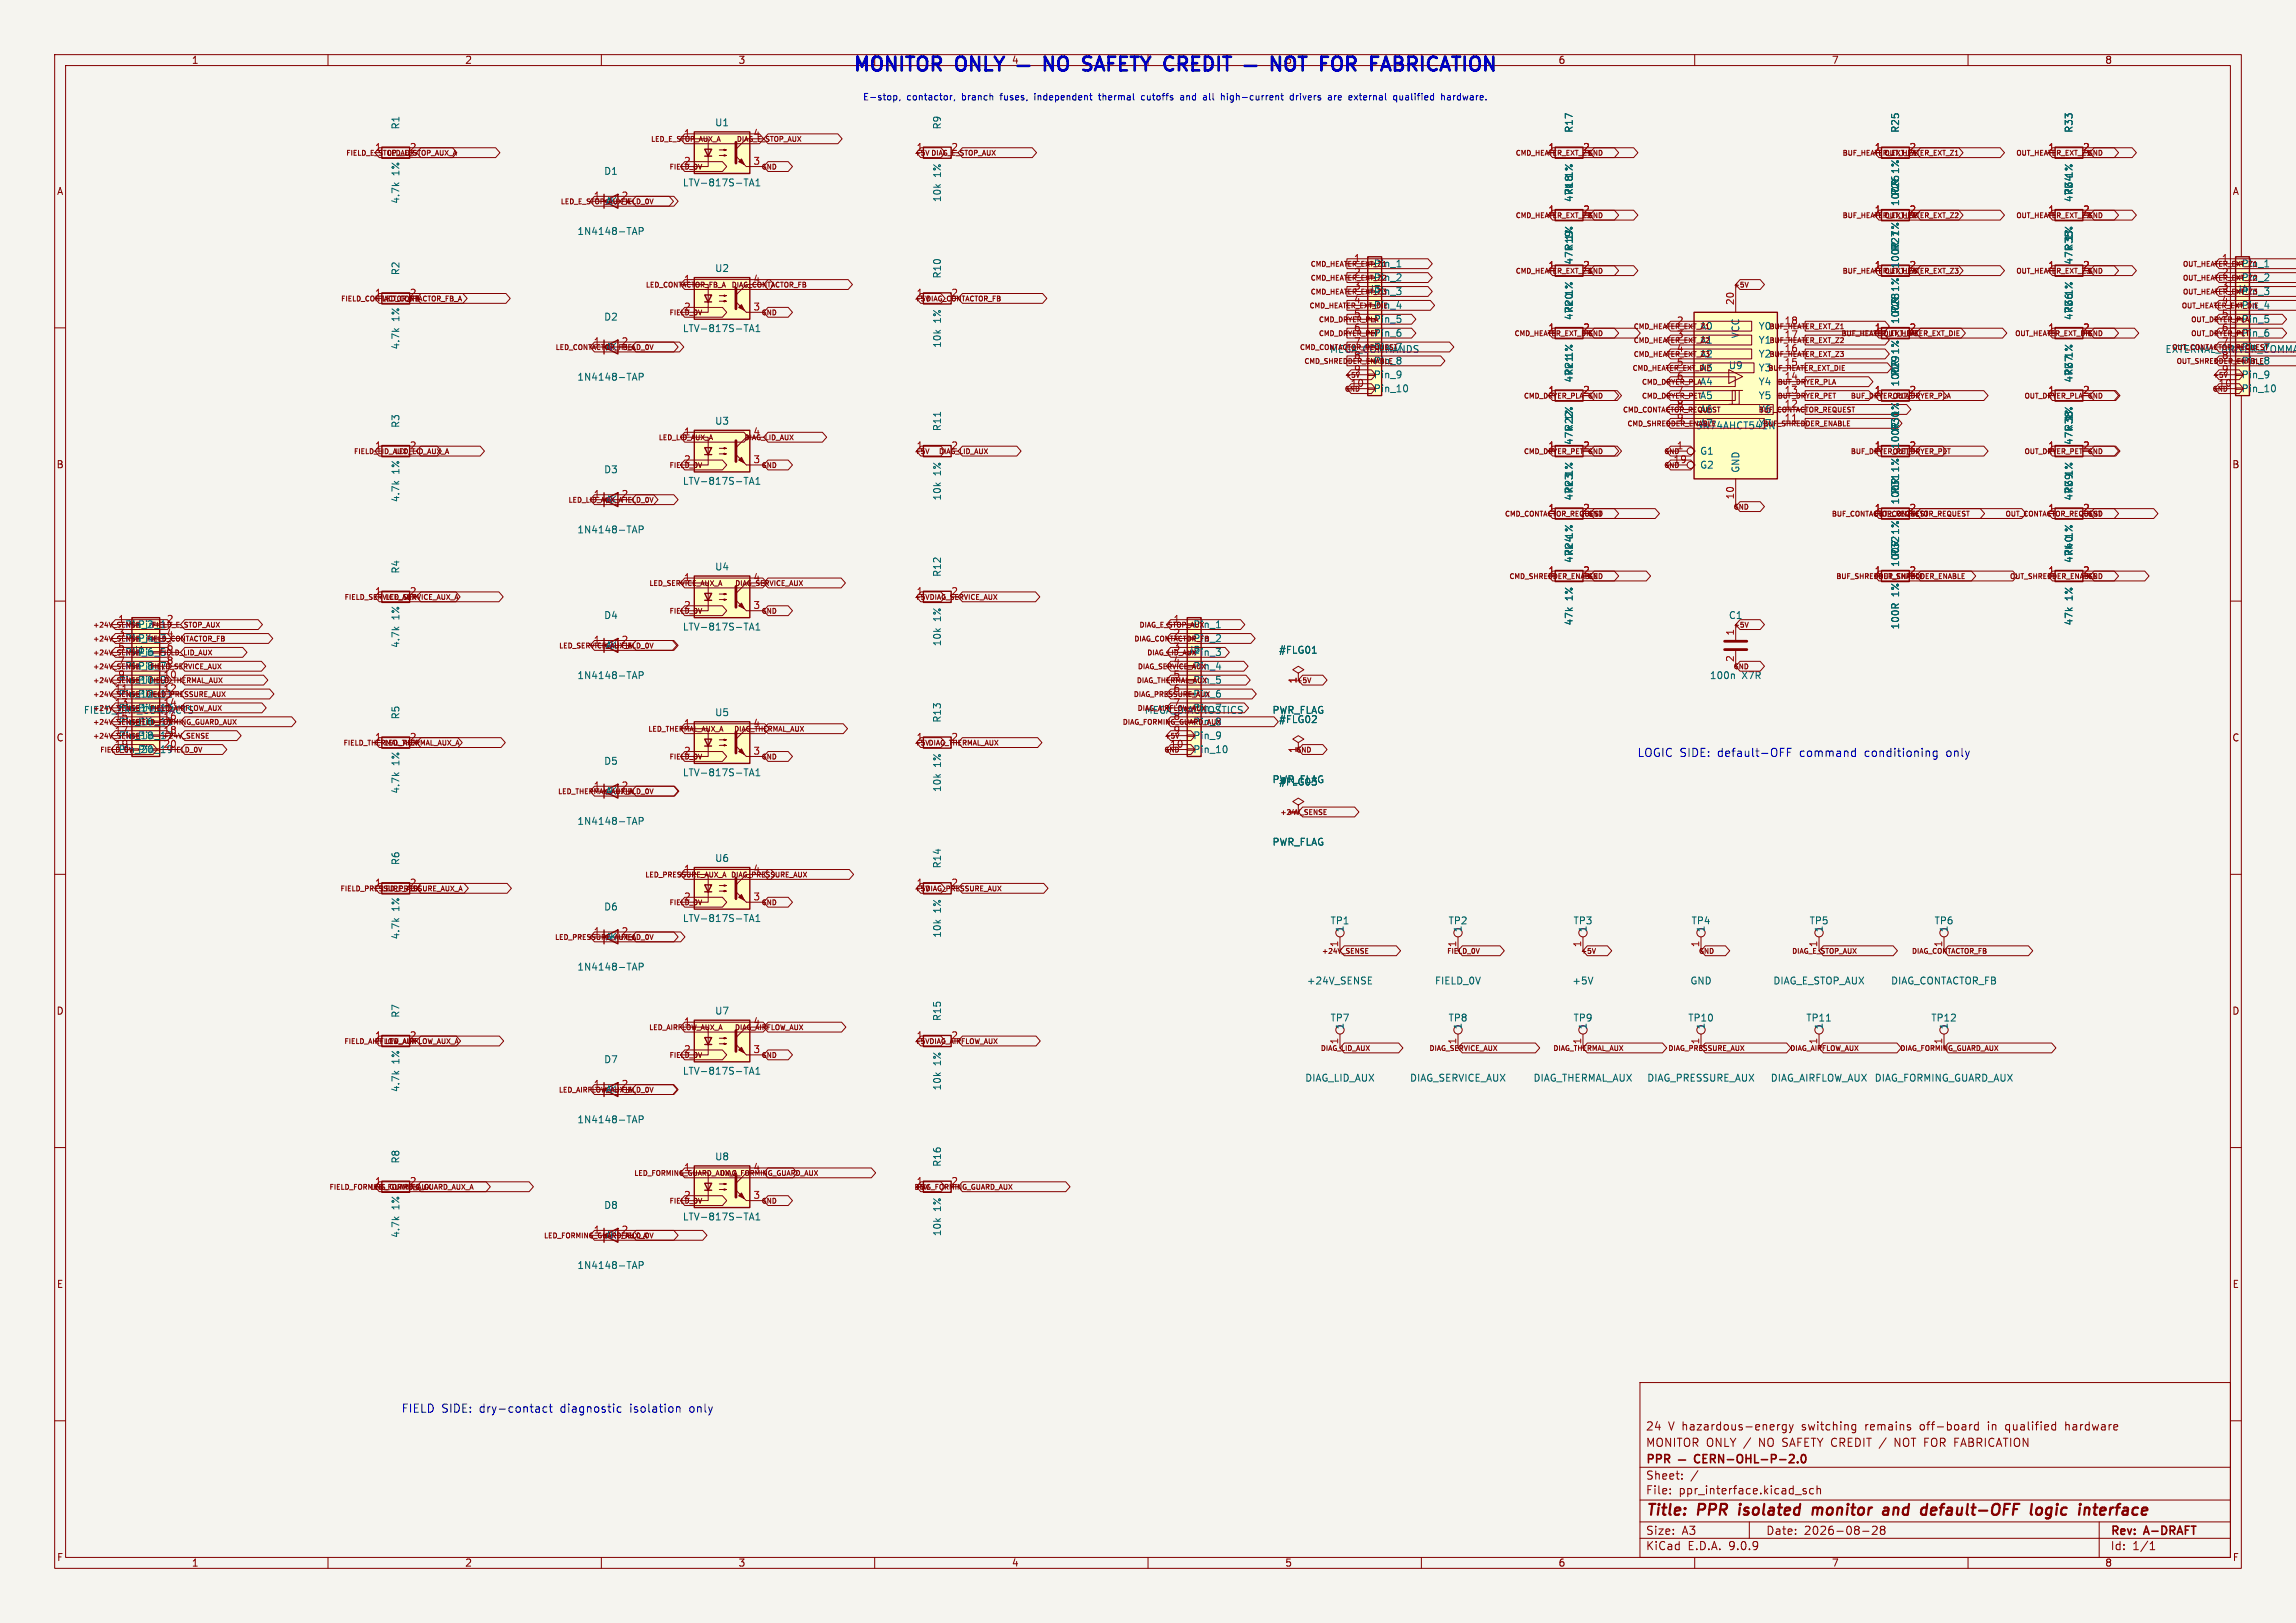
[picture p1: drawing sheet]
<svg xmlns="http://www.w3.org/2000/svg" width="420mm" height="297mm" viewBox="0 0 420 297" stroke-linecap="round" stroke-linejoin="round" font-family="sans-serif">
<defs><g id="words">
<g font-size="3.5" fill="#0000c2">
<text x="155.7" y="13.8">MONITOR</text>
<text x="175" y="13.8">ONLY</text>
<text x="201.2" y="13.8">SAFETY CREDIT</text>
<text x="248.6" y="13.8">FOR</text>
<text x="258.8" y="13.8">FABRICATION</text>
</g>
<g font-size="2.8" fill="#840000">
<text x="301" y="277.9">Title:</text>
<text x="310.6" y="277.9">PPR</text>
<text x="319" y="277.9">isolated</text>
<text x="333.2" y="277.9">monitor</text>
<text x="347" y="277.9">and</text>
<text x="354.7" y="277.9">default-OFF</text>
<text x="375.5" y="277.9">logic</text>
<text x="385.2" y="277.9">interface</text>
</g>
<g font-size="2.1" fill="#0000c2">
<text x="299.5" y="138.7">LOGIC SIDE:</text>
<text x="314.3" y="138.7">default-OFF</text>
<text x="329.4" y="138.7">command</text>
<text x="341.4" y="138.7">conditioning</text>
<text x="356.5" y="138.7">only</text>
<text x="73.4" y="258.7">FIELD SIDE:</text>
<text x="87.8" y="258.7">dry-contact</text>
<text x="102.7" y="258.7">diagnostic</text>
<text x="115.6" y="258.7">isolation</text>
<text x="126.6" y="258.7">only</text>
</g>
<g font-size="2.1" fill="#840000">
<text x="301" y="262">24</text>
<text x="305.1" y="262">V hazardous-energy</text>
<text x="329.7" y="262">switching</text>
<text x="341.5" y="262">remains</text>
<text x="351.6" y="262">off-board</text>
<text x="364.2" y="262">in</text>
<text x="367.6" y="262">qualified</text>
<text x="378.7" y="262">hardware</text>
<text x="301" y="268.2">PPR</text>
<text x="301" y="265">MONITOR ONLY /</text>
<text x="321.9" y="265">NO SAFETY CREDIT /</text>
<text x="347.3" y="265">NOT FOR FABRICATION</text>
<text x="301" y="273.7">File:</text>
<text x="301" y="271">Sheet:</text>
<text x="307.1" y="273.7">ppr_interface.kicad_sch</text>
<text x="301" y="281.1">Size:</text>
<text x="307.6" y="281.1">A3</text>
<text x="323" y="281.1">Date:</text>
<text x="330" y="281.1">2026-08-28</text>
<text x="386" y="281.3">Rev:</text>
<text x="392.4" y="281.3">A-DRAFT</text>
<text x="301" y="283.9">KiCad</text>
<text x="308.7" y="283.9">E.D.A.</text>
<text x="316.3" y="283.9">9.0.9</text>
<text x="386" y="283.9">Id:</text>
<text x="390.1" y="283.9">1/1</text>
</g>
<g font-size="1.8" fill="#840000">
<text x="35" y="11.9">1</text>
<text x="85" y="11.9">2</text>
<text x="135" y="11.9">3</text>
<text x="185" y="11.9">4</text>
<text x="285" y="11.9">6</text>
<text x="335" y="11.9">7</text>
<text x="385" y="11.9">8</text>
<text x="68.5" y="27.7">1</text>
<text x="74.9" y="27.7">2</text>
<text x="125" y="25.1">1</text>
<text x="137.7" y="25.1">4</text>
<text x="167.6" y="27.7">1</text>
<text x="173.9" y="27.7">2</text>
<text x="10.3" y="35.9">A</text>
<text x="125" y="30.2">2</text>
<text x="408.3" y="35.9">A</text>
<text x="108.5" y="36.6">1</text>
<text x="110.7" y="37.7">AK</text>
<text x="113.6" y="36.6">2</text>
<text x="125" y="51.8">1</text>
<text x="137.7" y="51.8">4</text>
<text x="247.6" y="48">1</text>
<text x="247.6" y="50.5">2</text>
<text x="247.6" y="53.1">3</text>
<text x="250.3" y="53.8">J3</text>
<text x="251.2" y="49.1">Pin_1</text>
<text x="251.2" y="51.7">Pin_2</text>
<text x="406.3" y="48">1</text>
<text x="406.3" y="50.5">2</text>
<text x="406.3" y="53.1">3</text>
<text x="409" y="53.8">J4</text>
<text x="410" y="49.1">Pin_1</text>
<text x="410" y="51.7">Pin_2</text>
<text x="68.5" y="54.4">1</text>
<text x="74.9" y="54.4">2</text>
<text x="125" y="56.9">2</text>
<text x="167.6" y="54.4">1</text>
<text x="173.9" y="54.4">2</text>
<text x="247.6" y="55.6">4</text>
<text x="247.6" y="58.2">5</text>
<text x="251.2" y="54.2">Pin_3</text>
<text x="251.2" y="56.7">Pin_4</text>
<text x="251.2" y="59.3">Pin_5</text>
<text x="306.6" y="59.4">2</text>
<text x="326.3" y="59.4">18</text>
<text x="406.3" y="55.6">4</text>
<text x="406.3" y="58.2">5</text>
<text x="410" y="54.2">Pin_3</text>
<text x="410" y="56.7">Pin_4</text>
<text x="410" y="59.3">Pin_5</text>
<text x="108.5" y="63.2">1</text>
<text x="110.7" y="64.4">AK</text>
<text x="113.6" y="63.2">2</text>
<text x="247.6" y="60.7">6</text>
<text x="247.6" y="63.2">7</text>
<text x="247.6" y="65.8">8</text>
<text x="251.2" y="61.8">Pin_6</text>
<text x="251.2" y="64.4">Pin_7</text>
<text x="306.6" y="62">3</text>
<text x="306.6" y="64.5">4</text>
<text x="310.9" y="60.6">A0</text>
<text x="310.9" y="63.1">A1</text>
<text x="310.9" y="65.6">A2</text>
<text x="321.6" y="60.6">Y0</text>
<text x="321.6" y="63.1">Y1</text>
<text x="321.6" y="65.6">Y2</text>
<text x="326.3" y="62">17</text>
<text x="326.3" y="64.5">16</text>
<text x="406.3" y="60.7">6</text>
<text x="406.3" y="63.2">7</text>
<text x="406.3" y="65.8">8</text>
<text x="410" y="61.8">Pin_6</text>
<text x="410" y="64.4">Pin_7</text>
<text x="247" y="70.9">10</text>
<text x="247.6" y="68.3">9</text>
<text x="251.2" y="66.9">Pin_8</text>
<text x="306.6" y="67.1">5</text>
<text x="306.6" y="69.6">6</text>
<text x="310.9" y="68.2">A3</text>
<text x="310.9" y="70.7">A4</text>
<text x="321.6" y="68.2">Y3</text>
<text x="326.3" y="67.1">15</text>
<text x="326.3" y="69.6">14</text>
<text x="405.7" y="70.9">10</text>
<text x="406.3" y="68.3">9</text>
<text x="410" y="66.9">Pin_8</text>
<text x="306.6" y="72.1">7</text>
<text x="306.6" y="74.7">8</text>
<text x="306.6" y="77.2">9</text>
<text x="310.9" y="73.3">A5</text>
<text x="310.9" y="75.8">A6</text>
<text x="321.6" y="75.8">Y6</text>
<text x="326.3" y="72.1">13</text>
<text x="326.3" y="74.7">12</text>
<text x="326.3" y="77.2">11</text>
<text x="68.5" y="82.3">1</text>
<text x="74.9" y="82.3">2</text>
<text x="125" y="79.8">1</text>
<text x="137.7" y="79.8">4</text>
<text x="167.6" y="82.3">1</text>
<text x="173.9" y="82.3">2</text>
<text x="306.6" y="82.3">1</text>
<text x="310.9" y="78.3">A7</text>
<text x="321.6" y="78.3">Y7</text>
<text x="10.3" y="85.9">B</text>
<text x="125" y="84.8">2</text>
<text x="306" y="84.8">19</text>
<text x="408.2" y="85.9">B</text>
<text x="108.5" y="91.2">1</text>
<text x="110.7" y="92.3">AK</text>
<text x="113.6" y="91.2">2</text>
<text x="125" y="106.4">1</text>
<text x="137.7" y="106.4">4</text>
<text x="68.5" y="109">1</text>
<text x="74.9" y="109">2</text>
<text x="125" y="111.5">2</text>
<text x="167.6" y="109">1</text>
<text x="173.9" y="109">2</text>
<text x="21.5" y="114">1</text>
<text x="21.5" y="116.6">3</text>
<text x="21.5" y="119.1">5</text>
<text x="22.8" y="115.2">Pin_2</text>
<text x="22.8" y="117.7">Pin_4</text>
<text x="24.2" y="119.8">J1</text>
<text x="25.1" y="115.2">Pin_1</text>
<text x="25.1" y="117.7">Pin_3</text>
<text x="30.4" y="114">2</text>
<text x="30.4" y="116.6">4</text>
<text x="30.4" y="119.1">6</text>
<text x="108.5" y="117.9">1</text>
<text x="110.7" y="119">AK</text>
<text x="113.6" y="117.9">2</text>
<text x="214.6" y="114">1</text>
<text x="214.6" y="116.6">2</text>
<text x="214.6" y="119.1">3</text>
<text x="217.2" y="119.8">J2</text>
<text x="218.2" y="115.2">Pin_1</text>
<text x="218.2" y="117.7">Pin_2</text>
<text x="21.5" y="121.7">7</text>
<text x="21.5" y="124.2">9</text>
<text x="21.6" y="125.3">Pin_10</text>
<text x="22.8" y="120.2">Pin_6</text>
<text x="22.8" y="122.8">Pin_8</text>
<text x="25.1" y="120.2">Pin_5</text>
<text x="25.1" y="122.8">Pin_7</text>
<text x="25.1" y="125.3">Pin_9</text>
<text x="29.8" y="124.2">10</text>
<text x="30.4" y="121.7">8</text>
<text x="214.6" y="121.7">4</text>
<text x="214.6" y="124.2">5</text>
<text x="218.2" y="122.8">Pin_4</text>
<text x="218.2" y="125.3">Pin_5</text>
<text x="317.2" y="121.2" transform="rotate(-90 317.2 121.2)">2</text>
<text x="20.9" y="126.7">11</text>
<text x="20.9" y="129.3">13</text>
<text x="20.9" y="131.8">15</text>
<text x="21.6" y="127.9">Pin_12</text>
<text x="21.6" y="130.4">Pin_14</text>
<text x="25.1" y="127.9">Pin_11</text>
<text x="25.1" y="130.4">Pin_13</text>
<text x="29.8" y="126.7">12</text>
<text x="29.8" y="129.3">14</text>
<text x="29.8" y="131.8">16</text>
<text x="214.6" y="126.7">6</text>
<text x="214.6" y="129.3">7</text>
<text x="214.6" y="131.8">8</text>
<text x="218.2" y="127.9">Pin_6</text>
<text x="218.2" y="130.4">Pin_7</text>
<text x="10.3" y="135.9">C</text>
<text x="20.9" y="134.4">17</text>
<text x="20.9" y="136.9">19</text>
<text x="21.6" y="132.9">Pin_16</text>
<text x="21.6" y="135.5">Pin_18</text>
<text x="25.1" y="132.9">Pin_15</text>
<text x="25.1" y="135.5">Pin_17</text>
<text x="29.8" y="134.4">18</text>
<text x="29.8" y="136.9">20</text>
<text x="68.5" y="135.6">1</text>
<text x="74.9" y="135.6">2</text>
<text x="125" y="133.1">1</text>
<text x="137.7" y="133.1">4</text>
<text x="167.6" y="135.6">1</text>
<text x="173.9" y="135.6">2</text>
<text x="214" y="136.9">10</text>
<text x="214.6" y="134.4">9</text>
<text x="218.2" y="132.9">Pin_8</text>
<text x="408.2" y="135.9">C</text>
<text x="125" y="138.2">2</text>
<text x="108.5" y="144.5">1</text>
<text x="110.7" y="145.6">AK</text>
<text x="113.6" y="144.5">2</text>
<text x="125" y="159.8">1</text>
<text x="137.7" y="159.8">4</text>
<text x="68.5" y="162.3">1</text>
<text x="74.9" y="162.3">2</text>
<text x="125" y="164.8">2</text>
<text x="167.6" y="162.3">1</text>
<text x="173.9" y="162.3">2</text>
<text x="108.5" y="171.2">1</text>
<text x="110.7" y="172.3">AK</text>
<text x="113.6" y="171.2">2</text>
<text x="244.9" y="173.4" transform="rotate(-90 244.9 173.4)">1</text>
<text x="266.4" y="173.4" transform="rotate(-90 266.4 173.4)">1</text>
<text x="310.9" y="173.4" transform="rotate(-90 310.9 173.4)">1</text>
<text x="332.5" y="173.4" transform="rotate(-90 332.5 173.4)">1</text>
<text x="355.3" y="173.4" transform="rotate(-90 355.3 173.4)">1</text>
<text x="10.3" y="185.9">D</text>
<text x="408.2" y="185.9">D</text>
<text x="68.5" y="190.2">1</text>
<text x="74.9" y="190.2">2</text>
<text x="125" y="187.7">1</text>
<text x="137.7" y="187.7">4</text>
<text x="167.6" y="190.2">1</text>
<text x="173.9" y="190.2">2</text>
<text x="244.9" y="191.2" transform="rotate(-90 244.9 191.2)">1</text>
<text x="266.4" y="191.2" transform="rotate(-90 266.4 191.2)">1</text>
<text x="289.3" y="191.2" transform="rotate(-90 289.3 191.2)">1</text>
<text x="310.9" y="191.2" transform="rotate(-90 310.9 191.2)">1</text>
<text x="332.5" y="191.2" transform="rotate(-90 332.5 191.2)">1</text>
<text x="355.3" y="191.2" transform="rotate(-90 355.3 191.2)">1</text>
<text x="125" y="192.8">2</text>
<text x="108.5" y="199.1">1</text>
<text x="110.7" y="200.3">AK</text>
<text x="113.6" y="199.1">2</text>
<text x="125" y="214.4">1</text>
<text x="137.7" y="214.4">4</text>
<text x="68.5" y="216.9">1</text>
<text x="74.9" y="216.9">2</text>
<text x="125" y="219.5">2</text>
<text x="167.6" y="216.9">1</text>
<text x="173.9" y="216.9">2</text>
<text x="108.5" y="225.8">1</text>
<text x="110.7" y="226.9">AK</text>
<text x="113.6" y="225.8">2</text>
<text x="10.3" y="235.9">E</text>
<text x="408.3" y="235.9">E</text>
<text x="10.3" y="285.9">F</text>
<text x="35" y="286.9">1</text>
<text x="85" y="286.9">2</text>
<text x="135" y="286.9">3</text>
<text x="185" y="286.9">4</text>
<text x="235" y="286.9">5</text>
<text x="285" y="286.9">6</text>
<text x="335" y="286.9">7</text>
<text x="385" y="286.9">8</text>
<text x="408.3" y="285.9">F</text>
</g>
<text font-size="1.8" fill="#0000c2" x="235" y="11.9">5</text>
<g font-size="1.8" fill="#006464">
<text x="73.3" y="23.8" transform="rotate(-90 73.3 23.8)">R1</text>
<text x="130.7" y="23.3">U1</text>
<text x="172.3" y="23.8" transform="rotate(-90 172.3 23.8)">R9</text>
<text x="287.9" y="24.4" transform="rotate(-90 287.9 24.4)">R17</text>
<text x="347.6" y="24.4" transform="rotate(-90 347.6 24.4)">R25</text>
<text x="379.3" y="24.4" transform="rotate(-90 379.3 24.4)">R33</text>
<text x="73.3" y="32.2" transform="rotate(-90 73.3 32.2)">1%</text>
<text x="110.4" y="32.2">D1</text>
<text x="124.8" y="34.3">LTV-817S-TA1</text>
<text x="172.3" y="32.5" transform="rotate(-90 172.3 32.5)">1%</text>
<text x="287.9" y="35.8" transform="rotate(-90 287.9 35.8)">R181%</text>
<text x="347.6" y="35.8" transform="rotate(-90 347.6 35.8)">R26</text>
<text x="347.6" y="31.7" transform="rotate(-90 347.6 31.7)">1%</text>
<text x="379.3" y="35.8" transform="rotate(-90 379.3 35.8)">R341%</text>
<text x="73.3" y="37.4" transform="rotate(-90 73.3 37.4)">4.7k</text>
<text x="172.3" y="37.1" transform="rotate(-90 172.3 37.1)">10k</text>
<text x="287.9" y="37.1" transform="rotate(-90 287.9 37.1)">47k</text>
<text x="347.6" y="37.8" transform="rotate(-90 347.6 37.8)">100R</text>
<text x="379.3" y="37.1" transform="rotate(-90 379.3 37.1)">47k</text>
<text x="105.5" y="43.2">1N4148-TAP</text>
<text x="287.9" y="43.9" transform="rotate(-90 287.9 43.9)">1%</text>
<text x="347.6" y="46" transform="rotate(-90 347.6 46)">R271%</text>
<text x="379.3" y="43.9" transform="rotate(-90 379.3 43.9)">1%</text>
<text x="73.3" y="50.5" transform="rotate(-90 73.3 50.5)">R2</text>
<text x="130.7" y="50">U2</text>
<text x="172.3" y="51.1" transform="rotate(-90 172.3 51.1)">R10</text>
<text x="287.9" y="48.5" transform="rotate(-90 287.9 48.5)">47kR19</text>
<text x="347.6" y="53.3" transform="rotate(-90 347.6 53.3)">1%</text>
<text x="347.6" y="49.2" transform="rotate(-90 347.6 49.2)">100R</text>
<text x="379.3" y="48.5" transform="rotate(-90 379.3 48.5)">47kR35</text>
<text x="73.3" y="58.8" transform="rotate(-90 73.3 58.8)">1%</text>
<text x="110.4" y="58.9">D2</text>
<text x="172.3" y="59.1" transform="rotate(-90 172.3 59.1)">1%</text>
<text x="287.9" y="58.7" transform="rotate(-90 287.9 58.7)">47k</text>
<text x="287.9" y="57.4" transform="rotate(-90 287.9 57.4)">R201%</text>
<text x="347.6" y="59.4" transform="rotate(-90 347.6 59.4)">100R</text>
<text x="347.6" y="57.4" transform="rotate(-90 347.6 57.4)">R28</text>
<text x="379.3" y="58.7" transform="rotate(-90 379.3 58.7)">47k</text>
<text x="379.3" y="57.4" transform="rotate(-90 379.3 57.4)">R361%</text>
<text x="73.3" y="64.1" transform="rotate(-90 73.3 64.1)">4.7k</text>
<text x="124.8" y="61">LTV-817S-TA1</text>
<text x="172.3" y="63.7" transform="rotate(-90 172.3 63.7)">10k</text>
<text x="243.2" y="64.8">MEGA_COMMANDS</text>
<text x="318.4" y="62" transform="rotate(-90 318.4 62)">VCC</text>
<text x="347.6" y="64.8" transform="rotate(-90 347.6 64.8)">1%</text>
<text x="396" y="64.8">EXTERNAL_DRIVER_COMMAN</text>
<text x="105.5" y="69.9">1N4148-TAP</text>
<text x="251.2" y="69.4">Pin_9</text>
<text x="251.2" y="72">Pin_10</text>
<text x="287.9" y="70.1" transform="rotate(-90 287.9 70.1)">47k</text>
<text x="287.9" y="68.8" transform="rotate(-90 287.9 68.8)">R211%</text>
<text x="316.1" y="67.8">U9</text>
<text x="321.6" y="70.7">Y4</text>
<text x="347.6" y="70.8" transform="rotate(-90 347.6 70.8)">100R</text>
<text x="347.6" y="68.8" transform="rotate(-90 347.6 68.8)">R29</text>
<text x="379.3" y="70.1" transform="rotate(-90 379.3 70.1)">47k</text>
<text x="379.3" y="68.8" transform="rotate(-90 379.3 68.8)">R371%</text>
<text x="410" y="69.4">Pin_9</text>
<text x="410" y="72">Pin_10</text>
<text x="130.7" y="77.9">U3</text>
<text x="287.9" y="76.9" transform="rotate(-90 287.9 76.9)">1%</text>
<text x="321.6" y="73.3">Y5</text>
<text x="379.3" y="76.9" transform="rotate(-90 379.3 76.9)">1%</text>
<text x="73.3" y="78.4" transform="rotate(-90 73.3 78.4)">R3</text>
<text x="172.3" y="79" transform="rotate(-90 172.3 79)">R11</text>
<text x="287.9" y="81.5" transform="rotate(-90 287.9 81.5)">47kR22</text>
<text x="310.1" y="78.8">SN74AHCT541N</text>
<text x="310.9" y="83.4">G1</text>
<text x="347.6" y="82.3" transform="rotate(-90 347.6 82.3)">100R</text>
<text x="347.6" y="79" transform="rotate(-90 347.6 79)">R301%</text>
<text x="379.3" y="81.5" transform="rotate(-90 379.3 81.5)">47kR38</text>
<text x="73.3" y="86.8" transform="rotate(-90 73.3 86.8)">1%</text>
<text x="110.4" y="86.8">D3</text>
<text x="124.8" y="88.9">LTV-817S-TA1</text>
<text x="172.3" y="87.1" transform="rotate(-90 172.3 87.1)">1%</text>
<text x="310.9" y="86">G2</text>
<text x="318.4" y="86.6" transform="rotate(-90 318.4 86.6)">GND</text>
<text x="347.6" y="86.3" transform="rotate(-90 347.6 86.3)">1%</text>
<text x="73.3" y="92" transform="rotate(-90 73.3 92)">4.7k</text>
<text x="172.3" y="91.7" transform="rotate(-90 172.3 91.7)">10k</text>
<text x="287.9" y="91.7" transform="rotate(-90 287.9 91.7)">47k</text>
<text x="287.9" y="90.4" transform="rotate(-90 287.9 90.4)">R231%</text>
<text x="347.6" y="92.4" transform="rotate(-90 347.6 92.4)">100R</text>
<text x="347.6" y="90.4" transform="rotate(-90 347.6 90.4)">R31</text>
<text x="379.3" y="91.7" transform="rotate(-90 379.3 91.7)">47k</text>
<text x="379.3" y="90.4" transform="rotate(-90 379.3 90.4)">R391%</text>
<text x="105.5" y="97.8">1N4148-TAP</text>
<text x="287.9" y="101.9" transform="rotate(-90 287.9 101.9)">R241%</text>
<text x="347.6" y="101.9" transform="rotate(-90 347.6 101.9)">R32</text>
<text x="347.6" y="97.8" transform="rotate(-90 347.6 97.8)">1%</text>
<text x="379.3" y="101.9" transform="rotate(-90 379.3 101.9)">R401%</text>
<text x="73.3" y="105.1" transform="rotate(-90 73.3 105.1)">R4</text>
<text x="130.7" y="104.6">U4</text>
<text x="172.3" y="105.7" transform="rotate(-90 172.3 105.7)">R12</text>
<text x="287.9" y="103.1" transform="rotate(-90 287.9 103.1)">47k</text>
<text x="347.6" y="103.8" transform="rotate(-90 347.6 103.8)">100R</text>
<text x="379.3" y="103.1" transform="rotate(-90 379.3 103.1)">47k</text>
<text x="73.3" y="113.4" transform="rotate(-90 73.3 113.4)">1%</text>
<text x="110.4" y="113.5">D4</text>
<text x="172.3" y="113.7" transform="rotate(-90 172.3 113.7)">1%</text>
<text x="287.9" y="109.9" transform="rotate(-90 287.9 109.9)">1%</text>
<text x="316.2" y="113.5">C1</text>
<text x="347.6" y="109.2" transform="rotate(-90 347.6 109.2)">1%</text>
<text x="379.3" y="109.9" transform="rotate(-90 379.3 109.9)">1%</text>
<text x="73.3" y="118.7" transform="rotate(-90 73.3 118.7)">4.7k</text>
<text x="124.8" y="115.6">LTV-817S-TA1</text>
<text x="172.3" y="118.4" transform="rotate(-90 172.3 118.4)">10k</text>
<text x="233.9" y="119.8">#FLG01</text>
<text x="287.9" y="114.5" transform="rotate(-90 287.9 114.5)">47k</text>
<text x="347.6" y="115.3" transform="rotate(-90 347.6 115.3)">100R</text>
<text x="379.3" y="114.5" transform="rotate(-90 379.3 114.5)">47k</text>
<text x="105.5" y="124.5">1N4148-TAP</text>
<text x="218.2" y="120.2">Pin_3</text>
<text x="312.7" y="124.5">100n</text>
<text x="318.6" y="124.5">X7R</text>
<text x="73.3" y="131.7" transform="rotate(-90 73.3 131.7)">R5</text>
<text x="130.7" y="131.3">U5</text>
<text x="209.3" y="130.8">MEGA_DIAGNOSTICS</text>
<text x="232.7" y="130.8">PWR_FLAG</text>
<text x="172.3" y="132.3" transform="rotate(-90 172.3 132.3)">R13</text>
<text x="218.2" y="135.5">Pin_9</text>
<text x="233.9" y="132.5">#FLG02</text>
<text x="25.1" y="138">Pin_19</text>
<text x="73.3" y="140.1" transform="rotate(-90 73.3 140.1)">1%</text>
<text x="110.4" y="140.1">D5</text>
<text x="124.8" y="142.3">LTV-817S-TA1</text>
<text x="172.3" y="140.4" transform="rotate(-90 172.3 140.4)">1%</text>
<text x="218.2" y="138">Pin_10</text>
<text x="232.7" y="143.5">PWR_FLAG</text>
<text x="233.9" y="144">#FLG03</text>
<text x="73.3" y="145.3" transform="rotate(-90 73.3 145.3)">4.7k</text>
<text x="172.3" y="145" transform="rotate(-90 172.3 145)">10k</text>
<text x="105.5" y="151.1">1N4148-TAP</text>
<text x="232.7" y="155">PWR_FLAG</text>
<text x="73.3" y="158.4" transform="rotate(-90 73.3 158.4)">R6</text>
<text x="130.7" y="157.9">U6</text>
<text x="172.3" y="159" transform="rotate(-90 172.3 159)">R14</text>
<text x="73.3" y="166.8" transform="rotate(-90 73.3 166.8)">1%</text>
<text x="110.4" y="166.8">D6</text>
<text x="172.3" y="167.1" transform="rotate(-90 172.3 167.1)">1%</text>
<text x="73.3" y="172" transform="rotate(-90 73.3 172)">4.7k</text>
<text x="124.8" y="168.9">LTV-817S-TA1</text>
<text x="172.3" y="171.7" transform="rotate(-90 172.3 171.7)">10k</text>
<text x="243.3" y="169.4">TP1</text>
<text x="246" y="170.7" transform="rotate(-90 246 170.7)">1</text>
<text x="264.9" y="169.4">TP2</text>
<text x="267.6" y="170.7" transform="rotate(-90 267.6 170.7)">1</text>
<text x="287.7" y="169.4">TP3</text>
<text x="290.4" y="170.7" transform="rotate(-90 290.4 170.7)">1</text>
<text x="309.3" y="169.4">TP4</text>
<text x="312" y="170.7" transform="rotate(-90 312 170.7)">1</text>
<text x="330.9" y="169.4">TP5</text>
<text x="333.6" y="170.7" transform="rotate(-90 333.6 170.7)">1</text>
<text x="353.8" y="169.4">TP6</text>
<text x="356.5" y="170.7" transform="rotate(-90 356.5 170.7)">1</text>
<text x="105.5" y="177.8">1N4148-TAP</text>
<text x="130.7" y="185.9">U7</text>
<text x="239" y="180.4">+24V_SENSE</text>
<text x="262.4" y="180.4">FIELD_0V</text>
<text x="287.5" y="180.4">+5V</text>
<text x="309.1" y="180.4">GND</text>
<text x="324.3" y="180.4">DIAG_E_STOP_AUX</text>
<text x="345.8" y="180.4">DIAG_CONTACTOR_FB</text>
<text x="73.3" y="186.3" transform="rotate(-90 73.3 186.3)">R7</text>
<text x="172.3" y="186.9" transform="rotate(-90 172.3 186.9)">R15</text>
<text x="243.3" y="187.1">TP7</text>
<text x="246" y="188.5" transform="rotate(-90 246 188.5)">1</text>
<text x="264.9" y="187.1">TP8</text>
<text x="267.6" y="188.5" transform="rotate(-90 267.6 188.5)">1</text>
<text x="287.7" y="187.1">TP9</text>
<text x="290.4" y="188.5" transform="rotate(-90 290.4 188.5)">1</text>
<text x="308.7" y="187.1">TP10</text>
<text x="312" y="188.5" transform="rotate(-90 312 188.5)">1</text>
<text x="330.3" y="187.1">TP11</text>
<text x="333.6" y="188.5" transform="rotate(-90 333.6 188.5)">1</text>
<text x="353.2" y="187.1">TP12</text>
<text x="356.5" y="188.5" transform="rotate(-90 356.5 188.5)">1</text>
<text x="73.3" y="194.7" transform="rotate(-90 73.3 194.7)">1%</text>
<text x="110.4" y="194.8">D7</text>
<text x="124.8" y="196.9">LTV-817S-TA1</text>
<text x="172.3" y="195" transform="rotate(-90 172.3 195)">1%</text>
<text x="73.3" y="199.9" transform="rotate(-90 73.3 199.9)">4.7k</text>
<text x="172.3" y="199.6" transform="rotate(-90 172.3 199.6)">10k</text>
<text x="238.7" y="198.1">DIAG_LID_AUX</text>
<text x="257.8" y="198.1">DIAG_SERVICE_AUX</text>
<text x="280.4" y="198.1">DIAG_THERMAL_AUX</text>
<text x="301.2" y="198.1">DIAG_PRESSURE_AUX</text>
<text x="323.8" y="198.1">DIAG_AIRFLOW_AUX DIAG_FORMING_GUARD_AUX</text>
<text x="105.5" y="205.8">1N4148-TAP</text>
<text x="73.3" y="213" transform="rotate(-90 73.3 213)">R8</text>
<text x="130.7" y="212.5">U8</text>
<text x="172.3" y="213.6" transform="rotate(-90 172.3 213.6)">R16</text>
<text x="73.3" y="221.4" transform="rotate(-90 73.3 221.4)">1%</text>
<text x="110.4" y="221.4">D8</text>
<text x="172.3" y="221.7" transform="rotate(-90 172.3 221.7)">1%</text>
<text x="73.3" y="226.6" transform="rotate(-90 73.3 226.6)">4.7k</text>
<text x="124.8" y="223.5">LTV-817S-TA1</text>
<text x="172.3" y="226.3" transform="rotate(-90 172.3 226.3)">10k</text>
<text x="105.5" y="232.4">1N4148-TAP</text>
</g>
<g font-size="1.8" fill="#a90000">
<text x="283.1" y="27.7">1</text>
<text x="289.5" y="27.7">2</text>
<text x="342.8" y="27.7">1</text>
<text x="349.2" y="27.7">2</text>
<text x="374.6" y="27.7">1</text>
<text x="380.9" y="27.7">2</text>
<text x="137.7" y="30.2">3</text>
<text x="283.1" y="39.1">1</text>
<text x="289.5" y="39.1">2</text>
<text x="342.8" y="39.1">1</text>
<text x="349.2" y="39.1">2</text>
<text x="374.6" y="39.1">1</text>
<text x="380.9" y="39.1">2</text>
<text x="283.1" y="49.3">1</text>
<text x="289.5" y="49.3">2</text>
<text x="342.8" y="49.3">1</text>
<text x="349.2" y="49.3">2</text>
<text x="374.6" y="49.3">1</text>
<text x="380.9" y="49.3">2</text>
<text x="137.7" y="56.9">3</text>
<text x="317.2" y="55.9" transform="rotate(-90 317.2 55.9)">20</text>
<text x="283.1" y="60.7">1</text>
<text x="289.5" y="60.7">2</text>
<text x="342.8" y="60.7">1</text>
<text x="349.2" y="60.7">2</text>
<text x="374.6" y="60.7">1</text>
<text x="380.9" y="60.7">2</text>
<text x="283.1" y="72.1">1</text>
<text x="289.5" y="72.1">2</text>
<text x="342.8" y="72.1">1</text>
<text x="349.2" y="72.1">2</text>
<text x="374.6" y="72.1">1</text>
<text x="380.9" y="72.1">2</text>
<text x="283.1" y="82.3">1</text>
<text x="289.5" y="82.3">2</text>
<text x="342.8" y="82.3">1</text>
<text x="349.2" y="82.3">2</text>
<text x="374.6" y="82.3">1</text>
<text x="380.9" y="82.3">2</text>
<text x="137.7" y="84.8">3</text>
<text x="283.1" y="93.7">1</text>
<text x="289.5" y="93.7">2</text>
<text x="317.2" y="91.5" transform="rotate(-90 317.2 91.5)">10</text>
<text x="342.8" y="93.7">1</text>
<text x="349.2" y="93.7">2</text>
<text x="374.6" y="93.7">1</text>
<text x="380.9" y="93.7">2</text>
<text x="283.1" y="105.2">1</text>
<text x="289.5" y="105.2">2</text>
<text x="342.8" y="105.2">1</text>
<text x="349.2" y="105.2">2</text>
<text x="374.6" y="105.2">1</text>
<text x="380.9" y="105.2">2</text>
<text x="137.7" y="111.5">3</text>
<text x="317.2" y="116.4" transform="rotate(-90 317.2 116.4)">1</text>
<text x="237.2" y="125.2" transform="rotate(-90 237.2 125.2)">1</text>
<text x="237.2" y="137.9" transform="rotate(-90 237.2 137.9)">1</text>
<text x="137.7" y="138.2">3</text>
<text x="237.2" y="149.3" transform="rotate(-90 237.2 149.3)">1</text>
<text x="137.7" y="164.8">3</text>
<text x="289.3" y="173.4" transform="rotate(-90 289.3 173.4)">1</text>
<text x="137.7" y="192.8">3</text>
<text x="137.7" y="219.5">3</text>
</g>
<g font-size="1.7" fill="#0000c2">
<text x="157.8" y="18.6">E-stop,</text>
<text x="165.9" y="18.6">contactor,</text>
<text x="176.1" y="18.6">branch</text>
<text x="183.3" y="18.6">fuses,</text>
<text x="189.8" y="18.6">independent</text>
<text x="201.8" y="18.6">thermal</text>
<text x="209.8" y="18.6">cutoffs</text>
<text x="217.1" y="18.6">and</text>
<text x="221.5" y="18.6">all</text>
<text x="225" y="18.6">high-current</text>
<text x="237.8" y="18.6">drivers</text>
<text x="245" y="18.6">are</text>
<text x="249" y="18.6">external</text>
<text x="257.4" y="18.6">qualified</text>
<text x="266.4" y="18.6">hardware.</text>
</g>
<g font-size="1.3" fill="#840000">
<text x="63.2" y="28.7">FIELD_E_STOP_AUX</text>
<text x="70.7" y="28.7">LED_E_STOP_AUX_A</text>
<text x="119" y="26.1">LED_E_STOP_AUX_A</text>
<text x="134.7" y="26.1">DIAG_E_STOP_AUX</text>
<text x="167.1" y="28.7">+5V DIAG_E_STOP_AUX</text>
<text x="277.1" y="28.7">CMD_HEATER_EXT_Z1</text>
<text x="290.3" y="28.7">GND</text>
<text x="336.9" y="28.7">BUF_HEATER_EXT_Z1</text>
<text x="344.6" y="28.7">OUT_HEATER_EXT_Z1</text>
<text x="368.7" y="28.7">OUT_HEATER_EXT_Z1</text>
<text x="381.8" y="28.7">GND</text>
<text x="122.4" y="31.2">FIELD_0V</text>
<text x="139.2" y="31.2">GND</text>
<text x="102.5" y="37.6">LED_E_STOP_AUX_A</text>
<text x="113.5" y="37.6">FIELD_0V</text>
<text x="277.1" y="40.1">CMD_HEATER_EXT_Z2</text>
<text x="290.3" y="40.1">GND</text>
<text x="336.9" y="40.1">BUF_HEATER_EXT_Z2</text>
<text x="344.6" y="40.1">OUT_HEATER_EXT_Z2</text>
<text x="368.7" y="40.1">OUT_HEATER_EXT_Z2</text>
<text x="381.8" y="40.1">GND</text>
<text x="118" y="52.8">LED_CONTACTOR_FB_A DIAG_CONTACTOR_FB</text>
<text x="239.6" y="49">CMD_HEATER_EXT_Z1</text>
<text x="239.6" y="51.5">CMD_HEATER_EXT_Z2</text>
<text x="277.1" y="50.3">CMD_HEATER_EXT_Z3</text>
<text x="290.3" y="50.3">GND</text>
<text x="317" y="52.8">+5V</text>
<text x="336.9" y="50.3">BUF_HEATER_EXT_Z3</text>
<text x="344.6" y="50.3">OUT_HEATER_EXT_Z3</text>
<text x="368.7" y="50.3">OUT_HEATER_EXT_Z3</text>
<text x="381.8" y="50.3">GND</text>
<text x="399.2" y="49">OUT_HEATER_EXT_Z1</text>
<text x="399.2" y="51.5">OUT_HEATER_EXT_Z2</text>
<text x="62.3" y="55.4">FIELD_CONTACTOR_FB</text>
<text x="69.8" y="55.4">LED_CONTACTOR_FB_A</text>
<text x="122.4" y="57.9">FIELD_0V</text>
<text x="139.2" y="57.9">GND</text>
<text x="167.1" y="55.4">+5VDIAG_CONTACTOR_FB</text>
<text x="239.4" y="56.6">CMD_HEATER_EXT_DIE</text>
<text x="239.6" y="54.1">CMD_HEATER_EXT_Z3</text>
<text x="241.1" y="59.2">CMD_DRYER_PLA</text>
<text x="399" y="56.6">OUT_HEATER_EXT_DIE</text>
<text x="399.2" y="54.1">OUT_HEATER_EXT_Z3</text>
<text x="400.7" y="59.2">OUT_DRYER_PLA</text>
<text x="101.5" y="64.2">LED_CONTACTOR_FB_A</text>
<text x="113.5" y="64.2">FIELD_0V</text>
<text x="237.7" y="64.2">CMD_CONTACTOR_REQUEST</text>
<text x="241.1" y="61.7">CMD_DRYER_PET</text>
<text x="276.9" y="61.7">CMD_HEATER_EXT_DIE</text>
<text x="290.3" y="61.7">GND</text>
<text x="298.7" y="65.5">CMD_HEATER_EXT_Z3</text>
<text x="298.7" y="63">CMD_HEATER_EXT_Z2</text>
<text x="298.7" y="60.4">CMD_HEATER_EXT_Z1</text>
<text x="323.6" y="60.4">BUF_HEATER_EXT_Z1</text>
<text x="323.6" y="63">BUF_HEATER_EXT_Z2</text>
<text x="323.6" y="65.5">BUF_HEATER_EXT_Z3</text>
<text x="336.7" y="61.7">BUF_HEATER_EXT_DIE</text>
<text x="344.4" y="61.7">OUT_HEATER_EXT_DIE</text>
<text x="368.5" y="61.7">OUT_HEATER_EXT_DIE</text>
<text x="381.8" y="61.7">GND</text>
<text x="397.2" y="64.2">OUT_CONTACTOR_REQUEST</text>
<text x="400.7" y="61.7">OUT_DRYER_PET</text>
<text x="238.5" y="66.8">CMD_SHREDDER_ENABLE</text>
<text x="245.9" y="71.9">GND</text>
<text x="245.9" y="69.3">+5V</text>
<text x="298.5" y="68.1">CMD_HEATER_EXT_DIE</text>
<text x="300.2" y="70.6">CMD_DRYER_PLA</text>
<text x="323.3" y="68.1">BUF_HEATER_EXT_DIE</text>
<text x="325.1" y="70.6">BUF_DRYER_PLA</text>
<text x="398" y="66.8">OUT_SHREDDER_ENABLE</text>
<text x="404.6" y="71.9">GND</text>
<text x="404.6" y="69.3">+5V</text>
<text x="278.6" y="73.1">CMD_DRYER_PLA</text>
<text x="290.3" y="73.1">GND</text>
<text x="296.8" y="75.7">CMD_CONTACTOR_REQUEST</text>
<text x="300.2" y="73.1">CMD_DRYER_PET</text>
<text x="321.6" y="75.7">BUF_CONTACTOR_REQUEST</text>
<text x="325.1" y="73.1">BUF_DRYER_PET</text>
<text x="338.4" y="73.1">BUF_DRYER_PLA</text>
<text x="346.1" y="73.1">OUT_DRYER_PLA</text>
<text x="370.2" y="73.1">OUT_DRYER_PLA</text>
<text x="381.8" y="73.1">GND</text>
<text x="64.6" y="83.3">FIELD_LID_AUX</text>
<text x="72.1" y="83.3">LED_LID_AUX_A</text>
<text x="120.4" y="80.8">LED_LID_AUX_A</text>
<text x="136.1" y="80.8">DIAG_LID_AUX</text>
<text x="167.1" y="83.3">+5V</text>
<text x="171.6" y="83.3">DIAG_LID_AUX</text>
<text x="278.6" y="83.3">CMD_DRYER_PET</text>
<text x="290.3" y="83.3">GND</text>
<text x="297.6" y="78.2">CMD_SHREDDER_ENABLE</text>
<text x="304.3" y="83.3">GND</text>
<text x="322.4" y="78.2">BUF_SHREDDER_ENABLE</text>
<text x="338.4" y="83.3">BUF_DRYER_PET</text>
<text x="346.1" y="83.3">OUT_DRYER_PET</text>
<text x="370.2" y="83.3">OUT_DRYER_PET</text>
<text x="381.8" y="83.3">GND</text>
<text x="122.4" y="85.8">FIELD_0V</text>
<text x="139.2" y="85.8">GND</text>
<text x="304.3" y="85.8">GND</text>
<text x="103.9" y="92.2">LED_LID_AUX_AFIELD_0V</text>
<text x="275.2" y="94.7">CMD_CONTACTOR_REQUEST</text>
<text x="290.3" y="94.7">GND</text>
<text x="317" y="93.5">GND</text>
<text x="335" y="94.7">BUF_CONTACTOR_REQUEST</text>
<text x="342.6" y="94.7">OUT_CONTACTOR_REQUEST</text>
<text x="366.7" y="94.7">OUT_CONTACTOR_REQUEST</text>
<text x="381.8" y="94.7">GND</text>
<text x="118.7" y="107.4">LED_SERVICE_AUX_A</text>
<text x="134.4" y="107.4">DIAG_SERVICE_AUX</text>
<text x="276" y="106.2">CMD_SHREDDER_ENABLE</text>
<text x="290.3" y="106.2">GND</text>
<text x="335.8" y="106.2">BUF_SHREDDER_ENABLE</text>
<text x="343.4" y="106.2">OUT_SHREDDER_ENABLE</text>
<text x="367.6" y="106.2">OUT_SHREDDER_ENABLE</text>
<text x="381.8" y="106.2">GND</text>
<text x="62.9" y="110">FIELD_SERVICE_AUX</text>
<text x="70.4" y="110">LED_SERVICE_AUX_A</text>
<text x="122.4" y="112.5">FIELD_0V</text>
<text x="139.2" y="112.5">GND</text>
<text x="167.1" y="110">+5V DIAG_SERVICE_AUX</text>
<text x="16.9" y="115">+24V_SENSE</text>
<text x="16.9" y="117.6">+24V_SENSE</text>
<text x="26.7" y="117.6">FIELD_CONTACTOR_FB</text>
<text x="27.7" y="115">FIELD_E_STOP_AUX</text>
<text x="102.2" y="118.9">LED_SERVICE_AUX_A</text>
<text x="113.5" y="118.9">FIELD_0V</text>
<text x="207.4" y="117.6">DIAG_CONTACTOR_FB</text>
<text x="208.3" y="115">DIAG_E_STOP_AUX</text>
<text x="317" y="115">+5V</text>
<text x="16.9" y="120.1">+24V_SENSE</text>
<text x="16.9" y="122.7">+24V_SENSE</text>
<text x="16.9" y="125.2">+24V_SENSE</text>
<text x="27.2" y="125.2">FIELD_THERMAL_AUX</text>
<text x="27.4" y="122.7">FIELD_SERVICE_AUX</text>
<text x="29.1" y="120.1">FIELD_LID_AUX</text>
<text x="207.8" y="125.2">DIAG_THERMAL_AUX</text>
<text x="208" y="122.7">DIAG_SERVICE_AUX</text>
<text x="209.7" y="120.1">DIAG_LID_AUX</text>
<text x="237" y="125.2">+5V</text>
<text x="317" y="122.7">GND</text>
<text x="16.9" y="127.7">+24V_SENSE</text>
<text x="16.9" y="130.3">+24V_SENSE</text>
<text x="26.6" y="127.7">FIELD_PRESSURE_AUX</text>
<text x="27.3" y="130.3">FIELD_AIRFLOW_AUX</text>
<text x="207.3" y="127.7">DIAG_PRESSURE_AUX</text>
<text x="208" y="130.3">DIAG_AIRFLOW_AUX</text>
<text x="16.9" y="132.8">+24V_SENSEFIELD_FORMING_GUARD_AUX</text>
<text x="16.9" y="135.4">+24V_SENSE</text>
<text x="18.2" y="137.9">FIELD_0V</text>
<text x="29.6" y="135.4">+24V_SENSE</text>
<text x="30.9" y="137.9">FIELD_0V</text>
<text x="62.7" y="136.6">FIELD_THERMAL_AUX</text>
<text x="70.2" y="136.6">LED_THERMAL_AUX_A</text>
<text x="118.5" y="134.1">LED_THERMAL_AUX_A</text>
<text x="134.2" y="134.1">DIAG_THERMAL_AUX</text>
<text x="167.1" y="136.6">+5V DIAG_THERMAL_AUX</text>
<text x="205.3" y="132.8">DIAG_FORMING_GUARD_AUX</text>
<text x="212.9" y="137.9">GND</text>
<text x="212.9" y="135.4">+5V</text>
<text x="237" y="137.9">GND</text>
<text x="122.4" y="139.2">FIELD_0V</text>
<text x="139.2" y="139.2">GND</text>
<text x="102" y="145.5">LED_THERMAL_AUX_A</text>
<text x="113.5" y="145.5">FIELD_0V</text>
<text x="234.1" y="149.3">+24V_SENSE</text>
<text x="117.9" y="160.8">LED_PRESSURE_AUX_A DIAG_PRESSURE_AUX</text>
<text x="62.2" y="163.3">FIELD_PRESSURE_AUX</text>
<text x="69.7" y="163.3">LED_PRESSURE_AUX_A</text>
<text x="122.4" y="165.8">FIELD_0V</text>
<text x="139.2" y="165.8">GND</text>
<text x="167.1" y="163.3">+5VDIAG_PRESSURE_AUX</text>
<text x="101.4" y="172.2">LED_PRESSURE_AUX_A</text>
<text x="113.5" y="172.2">FIELD_0V</text>
<text x="241.7" y="174.7">+24V_SENSE</text>
<text x="264.6" y="174.7">FIELD_0V</text>
<text x="289.1" y="174.7">+5V</text>
<text x="310.7" y="174.7">GND</text>
<text x="327.7" y="174.7">DIAG_E_STOP_AUX</text>
<text x="349.6" y="174.7">DIAG_CONTACTOR_FB</text>
<text x="62.9" y="191.2">FIELD_AIRFLOW_AUX</text>
<text x="70.4" y="191.2">LED_AIRFLOW_AUX_A</text>
<text x="118.6" y="188.7">LED_AIRFLOW_AUX_A</text>
<text x="134.3" y="188.7">DIAG_AIRFLOW_AUX</text>
<text x="167.1" y="191.2">+5V DIAG_AIRFLOW_AUX</text>
<text x="122.4" y="193.8">FIELD_0V</text>
<text x="139.2" y="193.8">GND</text>
<text x="241.5" y="192.5">DIAG_LID_AUX</text>
<text x="261.4" y="192.5">DIAG_SERVICE_AUX</text>
<text x="284" y="192.5">DIAG_THERMAL_AUX</text>
<text x="305.1" y="192.5">DIAG_PRESSURE_AUX</text>
<text x="327.4" y="192.5">DIAG_AIRFLOW_AUX</text>
<text x="347.5" y="192.5">DIAG_FORMING_GUARD_AUX</text>
<text x="102.1" y="200.1">LED_AIRFLOW_AUX_A</text>
<text x="113.5" y="200.1">FIELD_0V</text>
<text x="115.9" y="215.4">LED_FORMING_GUARD_AUX_A</text>
<text x="131.6" y="215.4">DIAG_FORMING_GUARD_AUX</text>
<text x="60.2" y="217.9">FIELD_FORMING_GUARD_AUX</text>
<text x="67.6" y="217.9">LED_FORMING_GUARD_AUX_A</text>
<text x="122.4" y="220.5">FIELD_0V</text>
<text x="139.2" y="220.5">GND</text>
<text x="167.1" y="217.9">+5V</text>
<text x="167.2" y="217.9">DIAG_FORMING_GUARD_AUX</text>
<text x="99.4" y="226.8">LED_FORMING_GUARD_AUX_A</text>
<text x="113.5" y="226.8">FIELD_0V</text>
</g>
</g></defs>
<path d="M0 0h420v297h-420z" fill="#f5f4ef" stroke="#f5f4ef" stroke-width=".18"/>
<g fill="none" stroke="#840000" stroke-width=".18">
<path d="M10 10h400v277h-400zM12 12h396v273h-396zM60 10v2M110 10v2M160 10v2M310 10v2M360 10v2M10 60h2M408 60h2M10 110h2M408 110h2M10 160h2"/>
<path d="M408 160h2M10 210h2M408 210h2M300 253h108v32h-108zM10 260h2M300 278.5h108M300 274.5h108M300 268.5h108M305.5 273.2v.2M305.5 272.5v.1M307.7 270.5v.2M307.7 269.8v.1"/>
<path d="M310.6 269.1l-1.3 1.9M320 278.5v3M325.6 260.7l-.4 .1M326.7 260.8l-.4-.1-.3 .3v.4l.2 .2h.5M326.7 260.7v1.2l-.3 .3-.3-.1M327.3 260.7l.4 1M327.7 261.7l-.4 .5M328 260.7l-.3 1M330.4 272.5l-.4-.1-.2 .2 .1 .2 .5 .2v.3h-.6M331.7 272.5l-.4-.1-.3 .3v.4l.2 .2h.5M332.4 272.5l.2-.1 .3 .1 .1 .9M332.4 271.9v1.5"/>
<path d="M338.9 260.8h.5M338.9 261.6h.5M339.4 260.7v1.2l-.1 .2-.4 .1M342.5 279.4l.6-.1 .2 .1 .1 .3-1 1.1h1M344.2 279.9l-.3-.3 .3-.3 .5 .1 .1 .2-.3 .3M344.2 279.9l-.3 .3 .1 .4 .2 .2 .5-.1 .1-.2-.1-.4-.2-.2M344.2 279.9h.3M346.7 264.7v-1.5l.8 1.5M360.6 260.7h.1M361.9 260.8l-.5-.1-.2 .3v.4l.1 .2h.6M361.9 260.2v1.5M366.9 260.8v.7"/>
<path d="M375.9 260.7l.1 .1M376 260.2v1.5M376 261.6l-.1 .1M377.9 260.2v1.5M378.1 260.7l-.2 .1M384 278.5v6.5M408 260h2M60 285v2M110 285v2M160 285v2M210 285v2M260 285v2"/>
<path d="M300 281.5h108M310 285v2M340.7 280.2h1.2M360 285v2M393.3 283.6h.9M393.3 282.5l.4-.4v1.5"/>
</g>
<g fill="none" stroke="#840000" stroke-width=".4">
<path d="M318.3 275.9l-.2 1.3M331.7 275.9l-.2 1.3M332.4 276a.57 .57 0 0 0-.7 .1M332.5 276.2l-.1 1M344.6 276l.2-.1 .6 .1-.1 1.2M345.3 277.1l-.6 .1M345.4 276.3l-.6 .1M354 275.9l-.6 .1-.2 .9 .2 .3 .6-.1M354.2 276.3l-1 .2M371.5 277.1l.2 .1M371.7 275.2l-.2 1.7M372.6 276.1a.52 .52 0 0 1 .5-.2 .52 .52 0 0 1 .4 .4v.5a.55 .55 0 0 1-.5 .4 .55 .55 0 0 1-.6-.4z"/>
<path d="M374.2 277.8l.2 .1 .5-.1M374.7 275.9l-.4 .4-.1 .5 .2 .3 .6 .1M382.9 275.9h.8M383.3 275.2l-.2 1.7 .1 .2 .3 .1M384.5 275.9l-.3 .3-.1 .7 .3 .3M385.2 276.3l-1 .2"/>
</g>
<g fill="none" stroke="#840000" stroke-width=".3">
<path d="M307 267.2h1.3M310.9 266.3a.6 .6 0 0 0-.7 0 .6 .6 0 0 0-.2 .7 .56 .56 0 0 0 .3 .6 .56 .56 0 0 0 .6-.1M311.5 266.9h.5M312.3 266.2h-.8v1.5h.8M312.9 267l.7-.1 .2-.2-.1-.4-.2-.1h-.6v1.5M313.3 267l.5 .7M315.3 266.2v1.5l-.9-1.5v1.5M316 267.1h1.1M318 266.3a.5 .5 0 0 1 .5-.1 .5 .5 0 0 1 .3 .5v.5a.5 .5 0 0 1-.5 .5 .5 .5 0 0 1-.5-.5v-.5zM319.4 266.9h.9M319.4 266.2v1.5M320.3 266.2v1.5"/>
<path d="M321 266.2v1.5h.7M322.2 267.1h1.1M324 267l.8-.1 .1-.2-.1-.4-.2-.1h-.6v1.5M325.5 267.1h1.2M327.3 266.3l.6-.1 .2 .1 .1 .3-.9 1.1h.9M328.8 267.5v.2M329.6 266.3l.2-.1a.8 .8 0 0 1 .5 .7 .8 .8 0 0 1-.5 .8l-.2-.2-.1-.4z"/>
</g>
<path d="M375.9 71.4h5.1v2h-5.1z" fill="none" stroke="#840000" stroke-width=".25"/>
<path d="M127 50.8h10.2v7.6h-10.2z" fill="#ffffc2"/>
<path d="M127 50.8h10.2v7.6h-10.2zM128.9 54h1.3l-.7 1.2zM128.9 55.2h1.3M110.5 63.5l2.5-1.3v2.6zM110.5 62.2v2.6M110.5 91.4l2.5-1.2v2.5zM110.5 90.2v2.5M168.9 81.5h5.1v2.1h-5.1zM168.9 108.2h5.1v2h-5.1z" fill="none" stroke="#840000" stroke-width=".25"/>
<path d="M124.5 52.1h5v3.3M129.5 55.2v2h-5M131.6 54.1h1.2l-.3 .1v-.2l.3 .1M131.6 55.1h1.2l-.3 .1v-.2l.3 .1M136.5 52.1l-1.9 1.9M136.5 57.2h3.2M137.2 52.1h2.5M107.9 63.5h2.6M113 63.5h2.6M107.9 91.4h2.6M113 91.4h2.6" fill="none" stroke="#840000" stroke-width=".18"/>
<path d="M134.6 52.7v3.8" fill="none" stroke="#840000" stroke-width=".51"/>
<g fill="#840000" stroke="#840000" stroke-width=".18">
<path d="M135.1 56.3l.5-.5 .5 1z"/>
<path d="M134.6 55.2l1.9 2z"/>
</g>
<path d="M138.3 59.8l.3-.4v1.3M115.8 69.2h.6M116.1 68.3l.4 1.3M116.9 69l.6-.1 .2-.2-.1-.3-.7-.1v1.3M137.1 60.7l.4-1.3 .4 1.3M137.2 60.3h.6M138.3 60.7h.7M172 75.4v.8M115.8 97.2h.6M116.1 96.2l.4 1.3M116.9 96.9h.6l.2-.2-.1-.3-.7-.2v1.3" fill="none" stroke="#006464" stroke-width=".18"/>
<path d="M127 132.1h10.2v7.6h-10.2z" fill="#ffffc2"/>
<path d="M344.2 81.5h5v2.1h-5zM127 132.1h10.2v7.6h-10.2zM128.9 135.3h1.3l-.7 1.2zM128.9 136.5h1.3" fill="none" stroke="#840000" stroke-width=".25"/>
<path d="M124.5 133.4h5v3.3M129.5 136.5v1.9h-5M131.6 135.4h1.2l-.3 .1v-.2l.3 .1M131.6 136.4h1.2l-.3 .1v-.2l.3 .1M136.5 133.4l-1.9 1.9M136.5 138.4h3.2M137.2 133.4h2.5" fill="none" stroke="#840000" stroke-width=".18"/>
<path d="M134.6 134v3.8" fill="none" stroke="#840000" stroke-width=".51"/>
<g fill="#840000" stroke="#840000" stroke-width=".18">
<path d="M135.1 137.5l.5-.5 .5 1z"/>
<path d="M134.6 136.5l1.9 1.9z"/>
</g>
<path d="M137.1 142l.4-1.3 .4 1.3M137.2 141.6h.6M138.3 142h.7M138.3 141.1l.3-.4v1.3" fill="none" stroke="#006464" stroke-width=".18"/>
<path d="M127 24.1h10.2v7.7h-10.2z" fill="#ffffc2"/>
<path d="M110.5 36.8l2.5-1.2v2.5zM110.5 35.6v2.5M127 24.1h10.2v7.7h-10.2zM128.9 27.3h1.3l-.7 1.3zM128.9 28.6h1.3M375.9 59.9h5.1v2.1h-5.1zM168.9 216.2h5.1v2h-5.1z" fill="none" stroke="#840000" stroke-width=".25"/>
<path d="M107.9 36.8h2.6M113 36.8h2.6M124.5 25.4h5v3.3M129.5 28.6v1.9h-5M131.6 27.4h1.2l-.3 .2v-.3l.3 .1M131.6 28.4h1.2l-.3 .2v-.3l.3 .1M136.5 25.4l-1.9 1.9M136.5 30.5h3.2M137.2 25.4h2.5" fill="none" stroke="#840000" stroke-width=".18"/>
<path d="M134.6 26v3.8" fill="none" stroke="#840000" stroke-width=".51"/>
<g fill="#840000" stroke="#840000" stroke-width=".18">
<path d="M135.1 29.6l.5-.5 .5 1z"/>
<path d="M134.6 28.6l1.9 1.9z"/>
</g>
<path d="M137.1 34l.4-1.3 .4 1.3M137.2 33.7h.6M138.3 34h.7M138.3 33.1l.3-.4v1.3M115.8 42.5h.6M116.1 41.6l.4 1.3M116.9 42.3l.6-.1 .2-.1-.1-.3-.7-.2v1.3" fill="none" stroke="#006464" stroke-width=".18"/>
<path d="M127 78.7h10.2v7.7h-10.2z" fill="#ffffc2"/>
<path d="M127 78.7h10.2v7.7h-10.2zM128.9 81.9h1.3l-.7 1.3zM128.9 83.2h1.3M375.9 81.5h5.1v2.1h-5.1z" fill="none" stroke="#840000" stroke-width=".25"/>
<path d="M124.5 80h5v3.3M129.5 83.2v1.9h-5M131.6 82h1.2l-.3 .2v-.3l.3 .1M131.6 83.1h1.2l-.3 .1v-.3l.3 .2M136.5 80l-1.9 1.9M136.5 85.1h3.2M137.2 80h2.5" fill="none" stroke="#840000" stroke-width=".18"/>
<path d="M134.6 80.6v3.9" fill="none" stroke="#840000" stroke-width=".51"/>
<g fill="#840000" stroke="#840000" stroke-width=".18">
<path d="M135.1 84.2l.5-.5 .5 1z"/>
<path d="M134.6 83.2l1.9 1.9z"/>
</g>
<path d="M137.1 88.6l.4-1.2 .4 1.2M137.2 88.3h.6M138.3 88.6h.7M138.3 87.7l.3-.3v1.2" fill="none" stroke="#006464" stroke-width=".18"/>
<path d="M127 213.4h10.2v7.6h-10.2z" fill="#ffffc2"/>
<path d="M168.9 134.9h5.1v2h-5.1zM127 213.4h10.2v7.6h-10.2zM128.9 216.5h1.3l-.7 1.3zM128.9 217.8h1.3" fill="none" stroke="#840000" stroke-width=".25"/>
<path d="M124.5 214.6h5v3.3M129.5 217.8v1.9h-5M131.6 216.7h1.2l-.3 .1v-.3l.3 .2M131.6 217.7h1.2l-.3 .1v-.2l.3 .1M136.5 214.6l-1.9 1.9M136.5 219.7h3.2M137.2 214.6h2.5" fill="none" stroke="#840000" stroke-width=".18"/>
<path d="M134.6 215.3v3.8" fill="none" stroke="#840000" stroke-width=".51"/>
<g fill="#840000" stroke="#840000" stroke-width=".18">
<path d="M135.1 218.8l.5-.5 .5 1z"/>
<path d="M134.6 217.8l1.9 1.9z"/>
</g>
<path d="M137.1 223.2l.4-1.2 .4 1.2M137.2 222.9h.6M138.3 223.2h.7M138.3 222.3l.3-.3v1.2" fill="none" stroke="#006464" stroke-width=".18"/>
<path d="M217.2 113h2.5v25.4h-2.5z" fill="#ffffc2"/>
<path d="M375.9 48.5h5.1v2h-5.1zM217.2 113h2.5v25.4h-2.5zM168.9 189.5h5.1v2h-5.1z" fill="none" stroke="#840000" stroke-width=".25"/>
<path d="M213.4 114.3h3.8M213.4 116.8h3.8M213.4 119.4h3.8M213.4 121.9h3.8M213.4 124.5h3.8M213.4 127h3.8M213.4 129.5h3.8M213.4 132.1h3.8M213.4 134.6h3.8M213.4 137.2h3.8M217.2 134.5h1.2v.2h-1.2zM217.2 137h1.2v.3h-1.2z" fill="none" stroke="#840000" stroke-width=".18"/>
<path d="M222.5 117.4h.7M222.5 114.9h.7M223.2 116.3v.4M222.5 128.8h.8l-.5 1.3M222.5 122.1h.8M224.2 136.5a.79 .79 0 0 1 0 1.2" fill="none" stroke="#006464" stroke-width=".18"/>
<path d="M127 186.7h10.2v7.6h-10.2z" fill="#ffffc2"/>
<path d="M344.2 59.9h5v2.1h-5zM127 186.7h10.2v7.6h-10.2zM128.9 189.9h1.3l-.7 1.2zM128.9 191.1h1.3" fill="none" stroke="#840000" stroke-width=".25"/>
<path d="M124.5 188h5v3.3M129.5 191.1v1.9h-5M131.6 190h1.2l-.3 .1v-.2l.3 .1M131.6 191h1.2l-.3 .1v-.2l.3 .1M136.5 188l-1.9 1.9M136.5 193h3.2M137.2 188h2.5" fill="none" stroke="#840000" stroke-width=".18"/>
<path d="M134.6 188.6v3.8" fill="none" stroke="#840000" stroke-width=".51"/>
<g fill="#840000" stroke="#840000" stroke-width=".18">
<path d="M135.1 192.2l.5-.6 .5 1.1z"/>
<path d="M134.6 191.1l1.9 1.9z"/>
</g>
<path d="M137.1 196.6l.4-1.3 .4 1.3M137.2 196.2h.6M138.3 196.6h.7M138.3 195.7l.3-.4v1.3" fill="none" stroke="#006464" stroke-width=".18"/>
<path d="M408.9 47h2.6v25.4h-2.6z" fill="#ffffc2"/>
<g fill="none" stroke="#840000" stroke-width=".25">
<path d="M69.8 26.9h5.1v2.1h-5.1zM168.9 26.9h5.1v2.1h-5.1zM284.5 26.9h5.1v2.1h-5.1zM284.5 38.4h5.1v2h-5.1zM69.8 53.6h5.1v2h-5.1zM168.9 53.6h5.1v2h-5.1zM284.5 48.5h5.1v2h-5.1zM284.5 59.9h5.1v2.1h-5.1zM344.2 48.5h5v2h-5zM408.9 47h2.6v25.4h-2.6zM284.5 71.4h5.1v2h-5.1zM69.8 81.5h5.1v2.1h-5.1z"/>
<path d="M284.5 81.5h5.1v2.1h-5.1zM284.5 93h5.1v2h-5.1zM69.8 108.2h5.1v2h-5.1zM110.5 118.1l2.5-1.3v2.6zM110.5 116.8v2.6M110.5 199.4l2.5-1.3v2.6zM110.5 198.1v2.6"/>
</g>
<g fill="none" stroke="#840000" stroke-width=".18">
<path d="M405.1 48.3h3.8M405.1 50.8h3.8M405.1 53.3h3.8M405.1 55.9h3.8M405.1 58.4h3.8M405.1 61h3.8M405.1 63.5h3.8M405.1 66h3.8M405.1 68.6h3.8M405.1 71.1h3.8M408.9 68.5h1.3v.2h-1.3zM408.9 71h1.3v.2h-1.3z"/>
<path d="M107.9 118.1h2.6M113 118.1h2.6M245.1 171.5v2.5M107.9 199.4h2.6M113 199.4h2.6"/>
<circle cx="245.1" cy="170.7" r=".76"/>
</g>
<g fill="none" stroke="#006464" stroke-width=".18">
<path d="M414.2 51.4h.8M414.3 48.8h.7M414.3 56h.8M415 50.2v.5M414.2 62.8h.9l-.6 1.3M415.9 70.4a.79 .79 0 0 1 0 1.3M115.8 123.8h.6M116.1 122.9l.4 1.3M116.9 123.6l.6-.1 .2-.2-.1-.3-.7-.1v1.3M250.3 179.4h.4M250.3 178.8h.6M250.3 180.1h.6"/>
<path d="M115.8 205.1h.6M116.1 204.2l.4 1.3M116.9 204.9l.6-.1 .2-.2-.1-.3-.7-.1v1.3"/>
</g>
<path d="M127 105.4h10.2v7.6h-10.2z" fill="#ffffc2"/>
<path d="M344.2 38.4h5v2h-5zM344.2 26.9h5v2.1h-5zM127 105.4h10.2v7.6h-10.2zM128.9 108.6h1.3l-.7 1.3zM128.9 109.9h1.3" fill="none" stroke="#840000" stroke-width=".25"/>
<path d="M124.5 106.7h5v3.3M129.5 109.9v1.9h-5M131.6 108.7h1.2l-.3 .1v-.2l.3 .1M131.6 109.7h1.2l-.3 .2v-.3l.3 .1M136.5 106.7l-1.9 1.9M136.5 111.8h3.2M137.2 106.7h2.5" fill="none" stroke="#840000" stroke-width=".18"/>
<path d="M134.6 107.3v3.8" fill="none" stroke="#840000" stroke-width=".51"/>
<g fill="#840000" stroke="#840000" stroke-width=".18">
<path d="M135.1 110.9l.5-.5 .5 1z"/>
<path d="M134.6 109.9l1.9 1.9z"/>
</g>
<path d="M137.1 115.3l.4-1.3 .4 1.3M137.2 114.9h.6M138.3 115.3h.7M138.3 114.4l.3-.4v1.3" fill="none" stroke="#006464" stroke-width=".18"/>
<path d="M127 158.8h10.2v7.6h-10.2z" fill="#ffffc2"/>
<path d="M344.2 71.4h5v2h-5zM344.2 93h5v2h-5zM127 158.8h10.2v7.6h-10.2zM128.9 161.9h1.3l-.7 1.3zM128.9 163.2h1.3M168.9 161.5h5.1v2.1h-5.1z" fill="none" stroke="#840000" stroke-width=".25"/>
<path d="M124.5 160h5v3.3M129.5 163.2v1.9h-5M131.6 162.1h1.2l-.3 .1v-.3l.3 .2M131.6 163.1h1.2l-.3 .1v-.3l.3 .2M136.5 160l-1.9 1.9M136.5 165.1h3.2M137.2 160h2.5" fill="none" stroke="#840000" stroke-width=".18"/>
<path d="M134.6 160.7v3.8" fill="none" stroke="#840000" stroke-width=".51"/>
<g fill="#840000" stroke="#840000" stroke-width=".18">
<path d="M135.1 164.2l.5-.5 .5 1z"/>
<path d="M134.6 163.2l1.9 1.9z"/>
</g>
<path d="M347.3 86.9v.7M137.1 168.6l.4-1.2 .4 1.2M137.2 168.3h.6M138.3 168.6h.7M138.3 167.7l.3-.3v1.2" fill="none" stroke="#006464" stroke-width=".18"/>
<path d="M309.9 57.2h15.2v30.4h-15.2z" fill="#ffffc2"/>
<g fill="none" stroke="#840000" stroke-width=".18">
<path d="M304.8 59.7h5.1M317.5 52.1v5.1M325.1 59.7h5.1M304.8 62.2h5.1M304.8 64.8h5.1M304.8 67.3h5.1M304.8 69.9h5.1M304.8 72.4h5.1M304.8 74.9h5.1M304.8 77.5h5.1M316.2 67.6l2.6 1.3-2.6 1.3zM318.1 71.5h-1.2v2.5"/>
<path d="M318.8 71.5h-.7v2.5h-1.9M325.1 62.2h5.1M325.1 64.8h5.1M325.1 67.3h5.1M325.1 69.9h5.1M325.1 72.4h5.1M325.1 74.9h5.1M325.1 77.5h5.1M304.8 82.6h3.8M304.8 85.1h3.8M317.5 87.6v5.1"/>
<circle cx="309.2" cy="82.5" r=".63"/>
<circle cx="309.2" cy="85.1" r=".63"/>
</g>
<path d="M309.9 57.2h15.2v30.4h-15.2zM69.8 161.5h5.1v2.1h-5.1z" fill="none" stroke="#840000" stroke-width=".25"/>
<path d="M24.1 113h5.1v25.4h-5.1z" fill="#ffffc2"/>
<g fill="none" stroke="#840000" stroke-width=".25">
<path d="M375.9 26.9h5.1v2.1h-5.1zM375.9 38.4h5.1v2h-5.1zM375.9 93h5.1v2h-5.1zM24.1 113h5.1v25.4h-5.1zM284.5 104.4h5.1v2h-5.1zM344.2 104.4h5v2h-5zM69.8 134.9h5.1v2h-5.1zM110.5 171.5l2.5-1.3v2.5zM110.5 170.2v2.5M69.8 189.5h5.1v2h-5.1zM69.8 216.2h5.1v2h-5.1zM110.5 226.1l2.5-1.3v2.5z"/>
<path d="M110.5 224.8v2.5"/>
</g>
<g fill="none" stroke="#840000" stroke-width=".18">
<path d="M20.3 114.3h3.8M20.3 116.8h3.8M20.3 119.4h3.8M29.2 114.3h3.8M29.2 116.8h3.8M29.2 119.4h3.8M317.5 114.3v2.8M317.5 119.1v2.8M20.3 121.9h3.8M20.3 124.5h3.8M20.3 127h3.8M20.3 129.5h3.8"/>
<path d="M20.3 132.1h3.8M20.3 134.6h3.8M20.3 137.2h3.8M24.1 137h1.3v.3h-1.3zM29.2 121.9h3.8M29.2 124.5h3.8M29.2 127h3.8M29.2 129.5h3.8M29.2 132.1h3.8M29.2 134.6h3.8M29.2 137.2h3.8M237.5 135.9l1-.6-1-.7-1 .7 1 .6v1.3"/>
<path d="M237.5 123.2l1-.6-1-.7-1 .7 1 .6v1.3M237.5 147.3l1-.6-1-.6-1 .6 1 .6v1.3M107.9 171.5h2.6M113 171.5h2.6M289.6 171.5v2.5M311.1 171.5v2.5M332.7 171.5v2.5M355.6 171.5v2.5M245.1 189.2v2.6M289.6 189.2v2.6M311.1 189.2v2.6M332.7 189.2v2.6"/>
<path d="M355.6 189.2v2.6M107.9 226.1h2.6M113 226.1h2.6"/>
<circle cx="289.6" cy="170.7" r=".76"/>
<circle cx="311.2" cy="170.7" r=".76"/>
<circle cx="332.7" cy="170.7" r=".76"/>
<circle cx="355.6" cy="170.7" r=".76"/>
<circle cx="245.1" cy="188.5" r=".76"/>
<circle cx="289.6" cy="188.5" r=".76"/>
<circle cx="311.2" cy="188.5" r=".76"/>
<circle cx="332.7" cy="188.5" r=".76"/>
<circle cx="355.6" cy="188.5" r=".76"/>
</g>
<g fill="none" stroke="#006464" stroke-width=".18">
<path d="M240.1 119.5h.7M15.6 129.9h.5M16.2 129.3h-.6v1.2M22 136.5v1.2M29.4 121.2h.9l-.6 1.3M31.1 126.3v1.3M31.5 133.9l-.6 1.3M240 132.2h.8M317.1 123.3l.2 .2v.7M115.8 177.2h.6M116.1 176.3l.4 1.2M116.9 176.9h.6l.2-.2-.1-.3-.7-.1v1.2"/>
<path d="M291.4 178.8l-.4 1.3M334.1 186.8h.7M115.8 231.8h.6M116.1 230.9l.4 1.2M116.9 231.5h.6l.2-.2-.1-.3-.7-.1v1.2"/>
</g>
<path d="M315.5 117.3h4M315.5 118.9h4" fill="none" stroke="#840000" stroke-width=".51"/>
<path d="M250.2 47h2.5v25.4h-2.5z" fill="#ffffc2"/>
<path d="M250.2 47h2.5v25.4h-2.5zM375.9 104.4h5.1v2h-5.1zM110.5 144.8l2.5-1.3v2.6zM110.5 143.5v2.6" fill="none" stroke="#840000" stroke-width=".25"/>
<g fill="none" stroke="#840000" stroke-width=".18">
<path d="M69.4 27h13.4l.8 .9-.8 .9h-13.4l-.8-.9zM77 27h13.7l.7 .9-.7 .9h-13.7l-.8-.9zM108.7 35.9h13.7l.8 .9-.8 .9h-13.7l-.8-.9zM116.4 35.9h6.9l.7 .9-.7 .9h-6.9l-.8-.9zM125.2 24.5h13.7l.8 .9-.8 .9h-13.7l-.7-.9zM125.2 29.6h6.9l.8 .9-.8 .9h-6.9l-.7-.9zM140.5 29.6h3.7l.8 .9-.8 .9h-3.7l-.8-.9zM140.5 24.5h12.8l.7 .9-.7 .9h-12.8l-.8-.9zM168.4 27h3.7l.8 .9-.8 .9h-3.7l-.8-.9zM176 27h12.8l.8 .9-.8 .9h-12.8l-.7-.9zM284 38.5h14.8l.8 .9-.8 .9h-14.8l-.8-.9zM284 27h14.8l.8 .9-.8 .9h-14.8l-.8-.9z"/>
<path d="M291.6 38.5h3.7l.8 .9-.8 .9h-3.7l-.8-.9zM291.6 27h3.7l.8 .9-.8 .9h-3.7l-.8-.9zM343.7 27h14.6l.8 .9-.8 .9h-14.6l-.8-.9zM343.7 38.5h14.6l.8 .9-.8 .9h-14.6l-.8-.9zM351.3 38.5h14.6l.8 .9-.8 .9h-14.6l-.8-.9zM351.3 27h14.6l.8 .9-.8 .9h-14.6l-.8-.9zM375.4 38.5h14.6l.8 .9-.8 .9h-14.6l-.8-.9zM375.4 27h14.6l.8 .9-.8 .9h-14.6l-.8-.9zM383.1 38.5h3.6l.8 .9-.8 .9h-3.6l-.8-.9zM383.1 27h3.6l.8 .9-.8 .9h-3.6l-.8-.9zM69.4 53.7h15.3l.8 .9-.8 .9h-15.3l-.8-.9zM77 53.7h15.5l.8 .9-.8 .9h-15.5l-.8-.9z"/>
<path d="M125.2 51.2h15.6l.8 .9-.8 .9h-15.6l-.7-.9zM125.2 56.2h6.9l.8 1-.8 .9h-6.9l-.7-.9zM140.5 51.2h14.6l.8 .9-.8 .9h-14.6l-.8-.9zM140.5 56.2h3.7l.8 1-.8 .9h-3.7l-.8-.9zM168.4 53.7h3.7l.8 .9-.8 .9h-3.7l-.8-.9zM176 53.7h14.7l.8 .9-.8 .9h-14.7l-.7-.9zM246.4 55h15.2l.8 .9-.8 .9h-15.2zM246.4 57.5h11.8l.8 .9-.8 .9h-11.8zM246.4 47.4h14.8l.8 .9-.8 .9h-14.8zM246.4 49.9h14.8l.8 .9-.8 .9h-14.8zM246.4 52.4h14.8l.8 .9-.8 .9h-14.8zM246.4 48.3h3.8"/>
<path d="M246.4 50.8h3.8M246.4 53.3h3.8M246.4 55.9h3.8M246.4 58.4h3.8M284 48.6h14.8l.8 .9-.8 .9h-14.8l-.8-.9zM291.6 48.6h3.7l.8 .9-.8 .9h-3.7l-.8-.9zM305.6 58.8h14.8v1.8h-14.8l-.8-.9zM318.3 51.2h3.7l.8 .9-.8 .9h-3.7l-.8-.9zM319.8 51.6l-.3 .9M330.2 58.8h14.6l.8 .9-.8 .9h-14.6zM343.7 48.6h14.6l.8 .9-.8 .9h-14.6l-.8-.9zM351.3 48.6h14.6l.8 .9-.8 .9h-14.6l-.8-.9z"/>
<path d="M375.4 48.6h14.6l.8 .9-.8 .9h-14.6l-.8-.9zM383.1 48.6h3.6l.8 .9-.8 .9h-3.6l-.8-.9zM405.9 57.5h11.6l.8 .9-.8 .9h-11.6l-.8-.9zM420 47.4h-14.1l-.8 .9 .8 .9h14.1M420 49.9h-14.1l-.8 .9 .8 .9h14.1M420 52.4h-14.1l-.8 .9 .8 .9h14.1M420 55h-14.1l-.8 .9 .8 .9h14.1M108.7 62.6h15.6l.8 .9-.8 .9h-15.6l-.8-.9zM116.4 62.6h6.9l.7 .9-.7 .9h-6.9l-.8-.9zM125.2 79.1h10.9l.8 .9-.8 .9h-10.9l-.7-.9zM140.5 79.1h9.9l.8 .9-.8 .9h-9.9l-.8-.9zM246.4 65.1h17.1l.8 .9-.8 .9h-17.1z"/>
<path d="M246.4 60.1h11.8l.8 .9-.8 .9h-11.8zM246.4 62.6h18.8l.7 .9-.7 .9h-18.8zM246.4 61h3.8M246.4 63.5h3.8M246.4 66h3.8M246.4 68.6h3.8M246.4 71.1h3.8M247.2 67.7h3.7l.7 .9-.7 .9h-3.7l-.8-.9zM247.2 70.2h3.7l.7 .9-.7 .9h-3.7l-.8-.9zM248.7 68.2l-.3 .9M250.2 68.5h1.3v.2h-1.3zM250.2 71h1.3v.2h-1.3z"/>
<path d="M284 71.5h11.8l.8 .9-.8 .9h-11.8l-.8-.9zM284 60.1h15.3l.7 .9-.7 .9h-15.3l-.8-.9zM291.6 60.1h3.7l.8 .9-.8 .9h-3.7l-.8-.9zM291.6 71.5h3.7l.8 .9-.8 .9h-3.7l-.8-.9zM305.6 63.9h14.8v1.8h-14.8l-.8-.9zM305.6 61.3h14.8v1.8h-14.8l-.8-.9zM305.6 76.6h17.1v1.8h-17.1l-.8-.9zM305.6 74h18.8v1.8h-18.8l-.8-.9zM305.6 66.4h15.2v1.8h-15.2l-.8-.9zM305.6 68.9h11.8v1.9h-11.8l-.8-.9zM305.6 71.5h11.8v1.8h-11.8l-.8-.9zM330.2 66.4h15l.8 .9-.8 .9h-15z"/>
<path d="M330.2 68.9h11.6l.8 1-.8 .9h-11.6zM330.2 71.5h11.6l.8 .9-.8 .9h-11.6zM330.2 74h18.6l.7 .9-.7 .9h-18.6zM330.2 76.6h16.9l.8 .9-.8 .9h-16.9zM330.2 61.3h14.6l.8 .9-.8 .9h-14.6zM330.2 63.9h14.6l.8 .9-.8 .9h-14.6zM343.7 71.5h11.6l.8 .9-.8 .9h-11.6l-.8-.9zM343.7 60.1h15l.8 .9-.8 .9h-15l-.8-.9zM351.3 71.5h11.6l.8 .9-.8 .9h-11.6l-.8-.9zM351.3 60.1h15l.8 .9-.8 .9h-15l-.8-.9zM375.4 60.1h15l.8 .9-.8 .9h-15l-.8-.9zM375.4 71.5h11.6l.8 .9-.8 .9h-11.6l-.8-.9z"/>
<path d="M383.1 60.1h3.6l.8 .9-.8 .9h-3.6l-.8-.9zM383.1 71.5h3.6l.8 .9-.8 .9h-3.6l-.8-.9zM405.9 67.7h3.7l.8 .9-.8 .9h-3.7l-.8-.9zM405.9 70.2h3.7l.8 .9-.8 .9h-3.7l-.8-.9zM405.9 60.1h11.6l.8 .9-.8 .9h-11.6l-.8-.9zM407.4 68.2l-.3 .9M420 65.1h-14.1l-.8 .9 .8 .9h14.1M420 62.6h-14.1l-.8 .9 .8 .9h14.1M69.4 81.6h10.6l.7 1-.7 .9h-10.6l-.8-.9zM77 81.6h10.8l.8 1-.8 .9h-10.8l-.8-.9zM108.7 90.5h10.9l.8 .9-.8 .9h-10.9l-.8-.9zM116.4 90.5h6.9l.7 .9-.7 .9h-6.9l-.8-.9z"/>
<path d="M125.2 84.2h6.9l.8 .9-.8 .9h-6.9l-.7-.9zM140.5 84.2h3.7l.8 .9-.8 .9h-3.7l-.8-.9zM168.4 81.6h3.7l.8 1-.8 .9h-3.7l-.8-.9zM169.9 82.1l-.3 .9M176 81.6h10l.8 1-.8 .9h-10l-.7-.9zM284 81.6h11.8l.8 1-.8 .9h-11.8l-.8-.9zM284 93.1h18.8l.8 .9-.8 .9h-18.8l-.8-.9zM291.6 93.1h3.7l.8 .9-.8 .9h-3.7l-.8-.9zM291.6 81.6h3.7l.8 1-.8 .9h-3.7l-.8-.9zM305.6 81.6h3.7l.8 1-.8 .9h-3.7l-.8-.9zM305.6 84.2h3.7l.8 .9-.8 .9h-3.7l-.8-.9zM318.3 91.8h3.7l.8 .9-.8 .9h-3.7l-.8-.9z"/>
<path d="M343.7 81.6h11.6l.8 1-.8 .9h-11.6l-.8-.9zM343.7 93.1h18.5l.8 .9-.8 .9h-18.5l-.8-.9zM351.3 81.6h11.6l.8 1-.8 .9h-11.6l-.8-.9zM351.3 93.1h18.5l.8 .9-.8 .9h-18.5l-.8-.9zM375.4 93.1h18.6l.7 .9-.7 .9h-18.6l-.8-.9zM375.4 81.6h11.6l.8 1-.8 .9h-11.6l-.8-.9zM383.1 93.1h3.6l.8 .9-.8 .9h-3.6l-.8-.9zM383.1 81.6h3.6l.8 1-.8 .9h-3.6l-.8-.9zM21.1 113.4h9.5l.8 .9-.8 .9h-9.5l-.8-.9zM21.1 115.9h9.5l.8 .9-.8 .9h-9.5l-.8-.9zM21.1 118.5h9.5l.8 .9-.8 .9h-9.5l-.8-.9zM33.8 115.9h15.3l.8 .9-.8 .9h-15.3l-.8-.9z"/>
<path d="M33.8 118.5h10.6l.8 .9-.8 .9h-10.6l-.8-.9zM33.8 113.4h13.4l.8 .9-.8 .9h-13.4l-.8-.9zM69.4 108.3h14l.8 .9-.8 .9h-14l-.8-.9zM77 108.3h14.3l.7 .9-.7 .9h-14.3l-.8-.9zM108.7 117.2h14.3l.8 .9-.8 .9h-14.3l-.8-.9zM116.4 117.2h6.9l.7 .9-.7 .9h-6.9l-.8-.9zM125.2 110.9h6.9l.8 .9-.8 .9h-6.9l-.7-.9zM125.2 105.8h14.3l.8 .9-.8 .9h-14.3l-.7-.9zM140.5 110.9h3.7l.8 .9-.8 .9h-3.7l-.8-.9zM140.5 105.8h13.4l.7 .9-.7 .9h-13.4l-.8-.9zM168.4 108.3h3.7l.8 .9-.8 .9h-3.7l-.8-.9zM176 108.3h13.4l.8 .9-.8 .9h-13.4l-.7-.9z"/>
<path d="M214.1 118.5h10l.8 .9-.8 .9h-10l-.7-.9zM214.1 113.4h12.8l.8 .9-.8 .9h-12.8l-.7-.9zM214.1 115.9h14.7l.8 .9-.8 .9h-14.7l-.7-.9zM284 104.5h17.1l.8 .9-.8 .9h-17.1l-.8-.9zM291.6 104.5h3.7l.8 .9-.8 .9h-3.7l-.8-.9zM318.3 113.4h3.7l.8 .9-.8 .9h-3.7l-.8-.9zM319.8 113.9l-.3 .9M343.7 104.5h16.9l.8 .9-.8 .9h-16.9l-.8-.9zM351.3 104.5h16.9l.8 .9-.8 .9h-16.9l-.8-.9zM375.4 104.5h16.9l.8 .9-.8 .9h-16.9l-.8-.9zM383.1 104.5h3.6l.8 .9-.8 .9h-3.6l-.8-.9zM21.1 121h9.5l.8 .9-.8 .9h-9.5l-.8-.9z"/>
<path d="M21.1 123.6h9.5l.8 .9-.8 .9h-9.5l-.8-.9zM21.1 126.1h9.5l.8 .9-.8 .9h-9.5l-.8-.9zM21.1 128.6h9.5l.8 .9-.8 .9h-9.5l-.8-.9zM21.1 131.2h9.5l.8 .9-.8 .9h-9.5l-.8-.9zM21.1 133.7h9.5l.8 .9-.8 .9h-9.5l-.8-.9zM21.1 136.3h6.9l.8 .9-.8 .9h-6.9l-.8-.9zM33.8 128.6h14.1l.8 .9-.8 .9h-14.1l-.8-.9zM33.8 121h14l.8 .9-.8 .9h-14l-.8-.9zM33.8 123.6h14.4l.8 .9-.8 .9h-14.4l-.8-.9zM33.8 126.1h15.5l.8 .9-.8 .9h-15.5l-.8-.9zM33.8 131.2h19.6l.7 .9-.7 .9h-19.6l-.8-.9zM33.8 133.7h9.5l.8 .9-.8 .9h-9.5l-.8-.9z"/>
<path d="M33.8 136.3h6.9l.8 .9-.8 .9h-6.9l-.8-.9zM37.7 134.6h.3M37.7 135.1h.4M37.7 134.2h.4M69.4 135h14.4l.8 .9-.8 .9h-14.4l-.8-.9zM77 135h14.6l.8 .9-.8 .9h-14.6l-.8-.9zM125.2 137.5h6.9l.8 .9-.8 .9h-6.9l-.7-.9zM125.2 132.4h14.7l.8 1-.8 .9h-14.7l-.7-.9zM140.5 132.4h13.7l.8 1-.8 .9h-13.7l-.8-.9zM140.5 137.5h3.7l.8 .9-.8 .9h-3.7l-.8-.9zM168.4 135h3.7l.8 .9-.8 .9h-3.7l-.8-.9zM176 135h13.8l.8 .9-.8 .9h-13.8l-.7-.9z"/>
<path d="M214.1 128.6h13.5l.8 .9-.8 .9h-13.5l-.7-.9zM214.1 131.2h19l.7 .9-.7 .9h-19l-.7-.9zM214.1 133.7h3.7l.8 .9-.8 .9h-3.7l-.7-.9zM214.1 136.3h3.7l.8 .9-.8 .9h-3.7l-.7-.9zM214.1 121h13.4l.8 .9-.8 .9h-13.4l-.7-.9zM214.1 123.6h13.8l.8 .9-.8 .9h-13.8l-.7-.9zM214.1 126.1h14.9l.8 .9-.8 .9h-14.9l-.7-.9zM215.7 134.2l-.3 .9M238.3 123.6h3.7l.8 .9-.8 .9h-3.7l-.8-.9zM238.3 136.3h3.7l.8 .9-.8 .9h-3.7l-.8-.9zM239.8 124l-.3 .9M318.3 121h3.7l.8 .9-.8 .9h-3.7l-.8-.9z"/>
<path d="M107.9 144.8h2.6M108.7 143.9h14.7l.8 .9-.8 .9h-14.7l-.8-.9zM113 144.8h2.6M116.4 143.9h6.9l.7 .9-.7 .9h-6.9l-.8-.9zM125.2 159.1h15.8l.8 .9-.8 .9h-15.8l-.7-.9zM140.5 159.1h14.9l.7 .9-.7 .9h-14.9l-.8-.9zM238.3 147.7h9.5l.8 .9-.8 .9h-9.5l-.8-.9zM242.2 148.6h.3M242.2 149.1h.4M242.2 148.2h.4M69.4 161.7h15.5l.8 .9-.8 .9h-15.5l-.8-.9zM77 161.7h15.8l.7 .9-.7 .9h-15.8l-.8-.9z"/>
<path d="M108.7 170.5h15.8l.8 1-.8 .9h-15.8l-.8-.9zM116.4 170.5h6.9l.7 1-.7 .9h-6.9l-.8-.9zM125.2 164.2h6.9l.8 .9-.8 .9h-6.9l-.7-.9zM140.5 164.2h3.7l.8 .9-.8 .9h-3.7l-.8-.9zM168.4 161.7h3.7l.8 .9-.8 .9h-3.7l-.8-.9zM176 161.7h14.9l.8 .9-.8 .9h-14.9l-.7-.9zM245.9 173.1h9.5l.8 .9-.8 .9h-9.5l-.8-.9zM249.8 174h.3M249.8 174.5h.4M249.8 173.6h.4M266.7 171.5v2.5M267.5 173.1h6.9l.8 .9-.8 .9h-6.9l-.8-.9z"/>
<path d="M290.3 173.1h3.7l.8 .9-.8 .9h-3.7l-.7-.9zM291.9 173.6l-.3 .9M311.9 173.1h3.7l.8 .9-.8 .9h-3.7l-.8-.9zM333.5 173.1h12.8l.8 .9-.8 .9h-12.8l-.8-.9zM356.4 173.1h14.6l.8 .9-.8 .9h-14.6l-.8-.9zM69.4 189.6h14.1l.8 .9-.8 .9h-14.1l-.8-.9zM77 189.6h14.3l.8 .9-.8 .9h-14.3l-.8-.9zM108.7 198.5h14.4l.8 .9-.8 .9h-14.4l-.8-.9zM116.4 198.5h6.9l.7 .9-.7 .9h-6.9l-.8-.9zM125.2 192.1h6.9l.8 .9-.8 .9h-6.9l-.7-.9zM125.2 187.1h14.4l.8 .9-.8 .9h-14.4l-.7-.9zM140.5 192.1h3.7l.8 .9-.8 .9h-3.7l-.8-.9z"/>
<path d="M140.5 187.1h13.4l.8 .9-.8 .9h-13.4l-.8-.9zM168.4 189.6h3.7l.8 .9-.8 .9h-3.7l-.8-.9zM176 189.6h13.5l.8 .9-.8 .9h-13.5l-.7-.9zM245.9 190.9h9.9l.8 .9-.8 .9h-9.9l-.8-.9zM266.7 189.2v2.6M267.5 190.9h13.4l.7 .9-.7 .9h-13.4l-.8-.9zM290.3 190.9h13.8l.8 .9-.8 .9h-13.8l-.7-.9zM311.9 190.9h14.9l.8 .9-.8 .9h-14.9l-.8-.9zM333.5 190.9h13.5l.8 .9-.8 .9h-13.5l-.8-.9zM356.4 190.9h18.9l.8 .9-.8 .9h-18.9l-.8-.9zM69.4 216.3h19.5l.8 .9-.8 .9h-19.5l-.8-.9zM77 216.3h19.8l.8 .9-.8 .9h-19.8l-.8-.9z"/>
<path d="M125.2 218.8h6.9l.8 .9-.8 .9h-6.9l-.7-.9zM125.2 213.7h19.9l.7 .9-.7 .9h-19.9l-.7-.9zM140.5 218.8h3.7l.8 .9-.8 .9h-3.7l-.8-.9zM140.5 213.7h18.9l.8 .9-.8 .9h-18.9l-.8-.9zM168.4 216.3h3.7l.8 .9-.8 .9h-3.7l-.8-.9zM176 216.3h19l.7 .9-.7 .9h-19l-.7-.9zM108.7 225.2h19.8l.8 .9-.8 .9h-19.8l-.8-.9zM116.4 225.2h6.9l.7 .9-.7 .9h-6.9l-.8-.9z"/>
<circle cx="266.7" cy="170.7" r=".76"/>
<circle cx="266.7" cy="188.5" r=".76"/>
</g>
<path d="M255.5 51.4h.8M255.5 48.8h.8M255.5 56h.8M256.2 50.2v.5M255.5 62.8h.8l-.5 1.3M257.2 70.4a.79 .79 0 0 1 0 1.3M347.3 86.9v.7M240.1 119.5h.7M240 132.2h.8M115.8 150.5h.6M116.1 149.6l.4 1.3M116.9 150.3l.6-.1 .2-.2-.1-.3-.7-.1v1.3" fill="none" stroke="#006464" stroke-width=".18"/>
<g fill="none" stroke="#0000c2" stroke-width=".18">
<path d="M163.5 17.6l.3-.1 .3 .2-.2 .5h-.4M164.6 18.2l-.1 .3M173.8 17.5v.8M174.2 17.5l-.4 .2M174.6 18.2l-.1 .3M189.3 17.1v.1M189.3 17.5v.8M199.3 17.5h.5M199.5 18.1l.3 .2M200.9 17.5h.5M201.1 17.1v1l.2 .2M209.3 17.5l-.4 .1-.1 .1 .1 .5 .4 .1"/>
<path d="M216 17.6h.5v.7M216.5 17.8h-.4l-.2 .2 .2 .3 .4-.1M220.3 17.5l.4 .2v.6M220.7 18.2l-.4 .1M220.7 17.8h-.4M223.6 17.5l.3 .2v.6M224.5 17.1v.1M234.3 17.5h.4M234.5 17.1v1l.2 .2M236.6 17.6l-.4-.1-.2 .2 .1 .5h.5M236.6 17.1v1.2M237.1 17.5v.8"/>
<path d="M237.4 17.5l-.3 .2M243.4 17.5l.1 .2v.6M243.5 18.2l-.4 .1M243.5 17.8h-.4M244.1 17.5v.8M244.5 17.5l-.4 .2M247.7 17.5l.6 .8M248.3 17.5l-.6 .8M255.4 17.5l.1 .1M255.5 17.5v1.2M255.5 18.2l-.1 .1M256.1 17.5v.7l.3 .1 .2-.1"/>
<path d="M256.6 17.5v.8M264.1 17.5l.1 .2v.6M264.8 17.6h.5v.7M265.3 17.8h-.4l-.2 .2 .2 .3 .4-.1M325.7 137.7h.5M325.7 136.9h.7M327 137.7h.5M327.7 136.9h-.7v1.5M339 137.4l.4 .1M339.4 136.9v1.5M339.4 138.4h-.4M354.3 137.5l-.4-.1-.3 .3v.5l.1 .2h.6"/>
<path d="M354.3 137.4v1.3l-.3 .2h-.3M100 257.5l-.4-.1-.3 .3v.5l.2 .2h.5M100.5 257.4h.5M100.7 256.9v1.3l.3 .2M113.6 257.5l-.4-.1-.3 .3v.5l.1 .2h.6M123.8 257.5h.5l.1 .9"/>
</g>
<g fill="none" stroke="#0000c2" stroke-width=".5">
<path d="M186.1 12h2.2M192.6 10.4v2.5l-1.5-2.5v2.5M193.7 10.7a.84 .84 0 0 1 1-.3 .84 .84 0 0 1 .6 .8v.8a.83 .83 0 0 1-.8 .9 .83 .83 0 0 1-.9-.9zM199.6 10.5l-1-.1a.61 .61 0 0 0-.5 .6 .61 .61 0 0 0 .5 .6 .91 .91 0 0 1 1 .6 .64 .64 0 0 1-.5 .7l-.9-.1M234.1 10.4v2.5l-1.4-2.5v2.5M236.5 10.5a1.78 1.78 0 0 1 0 2.3 .84 .84 0 0 1-1.2-.3M237.6 10.4h1.4M238.3 10.4v2.5M241.7 11.6h.9M242.9 10.4h-1.2v2.5M243.9 10.7a.84 .84 0 0 1 .9-.3 .84 .84 0 0 1 .6 .8v.8a.83 .83 0 0 1-.8 .9 .83 .83 0 0 1-.8-.9zM247.1 11.7l.8 1.2"/>
<path d="M247.7 10.5l-.3-.1h-.9v2.5M247.7 11.6l-.3 .1h-.9M257.7 11.7h.9M258.6 10.4h-.9v2.5"/>
</g>
<use href="#words"/>
</svg>
